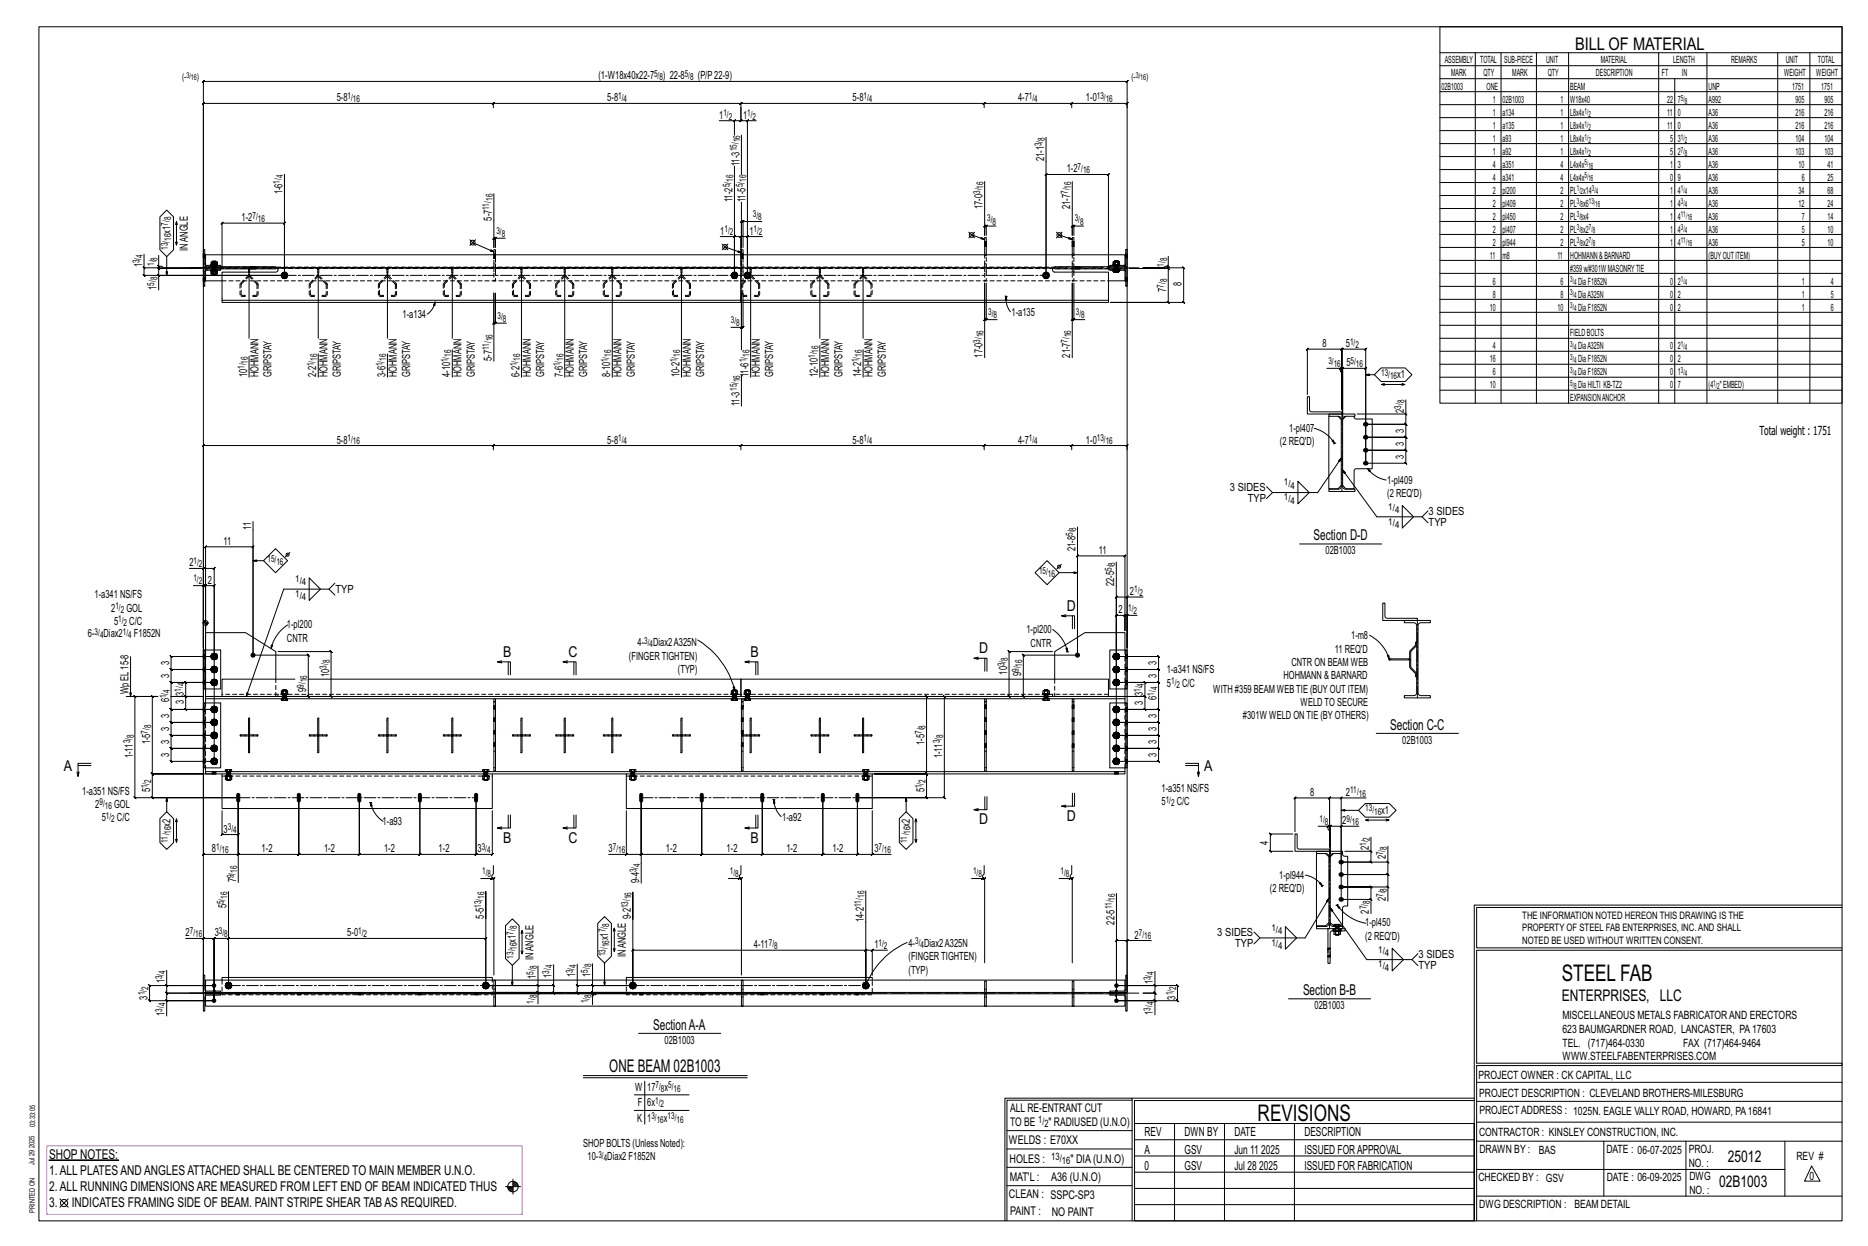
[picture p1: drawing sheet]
<svg xmlns="http://www.w3.org/2000/svg" width="914mm" height="610mm" viewBox="0 0 914 610" stroke-linecap="round" stroke-linejoin="round" font-family="sans-serif">
<defs><g id="words">
<g font-size="11.2">
<text x="764" y="480">STEEL FAB</text>
<text x="616" y="548">REVISIONS</text>
</g>
<g font-size="8.6">
<text x="771" y="24">BILL OF MATERIAL</text>
<text x="298" y="524">ONE BEAM 02B1003</text>
</g>
<g font-size="7.9">
<text x="765" y="490">ENTERPRISES, LLC</text>
<text x="846" y="569">25012</text>
<text x="842" y="581">02B1003</text>
</g>
<g font-size="7.3">
<text x="643" y="264">Section D-D</text>
<text x="522" y="299">D</text>
<text x="246" y="321">B</text>
<text x="278" y="321">C</text>
<text x="367" y="321">B</text>
<text x="479" y="320">D</text>
<text x="681" y="357">Section C-C</text>
<text x="31" y="377">A</text>
<text x="589" y="377">A</text>
<text x="522" y="402">D</text>
<text x="479" y="403">D</text>
<text x="246" y="412">B</text>
<text x="278" y="412">C</text>
<text x="367" y="412">B</text>
<text x="638" y="487">Section B-B</text>
<text x="320" y="504">SectionA-A</text>
</g>
<g font-size="6.6">
<text x="24" y="567">SHOP NOTES:</text>
<text x="24" y="575">1.ALL PLATESANDANGLESATTACHED SHALL BE CENTERED TO MAIN MEMBER U.N.O.</text>
<text x="24" y="583">2.ALL RUNNING DIMENSIONSARE MEASURED FROM LEFT END OF BEAM INDICATED THUS</text>
<text x="24" y="591">3.</text>
<text x="35" y="591">INDICATES FRAMING SIDE OF BEAM. PAINT STRIPE SHEAR TABAS REQUIRED.</text>
</g>
<g font-size="6.1">
<text x="861" y="213">Total weight : 1751</text>
<text x="560" y="556">REV</text>
<text x="580" y="556">DWN BY</text>
<text x="604" y="556">DATE</text>
<text x="639" y="556">DESCRIPTION</text>
<text x="560" y="564">A</text>
<text x="580" y="564">GSV</text>
<text x="604" y="564">Jun 11</text>
<text x="617" y="564">2025</text>
<text x="639" y="564">ISSUED FORAPPROVAL</text>
<text x="560" y="572">0</text>
<text x="580" y="572">GSV</text>
<text x="604" y="572">Jul 28</text>
<text x="616" y="572">2025</text>
<text x="639" y="572">ISSUED FOR FABRICATION</text>
</g>
<g font-size="5.9">
<text x="494" y="560">WELDS : E70XX</text>
<text x="494" y="569">HOLES :</text>
<text x="524" y="569">&quot; DIA(U.N.O)</text>
<text x="494" y="578">MAT'L :</text>
<text x="515" y="578">A36 (U.N.O)</text>
<text x="494" y="586">CLEAN : SSPC-SP3</text>
<text x="495" y="595">PAINT :</text>
<text x="515" y="595">NO PAINT</text>
</g>
<g font-size="5.8">
<text x="494" y="544">ALL RE-ENTRANT CUT</text>
<text x="494" y="551">TO BE</text>
<text x="513" y="551">&quot; RADIUSED (U.N.O)</text>
</g>
<g font-size="5.6">
<text x="765" y="499">MISCELLANEOUS METALS FABRICATORAND ERECTORS</text>
<text x="765" y="505">623 BAUMGARDNER ROAD, LANCASTER, PA17603</text>
<text x="765" y="512">TEL. (717)464-0330</text>
<text x="824" y="512">FAX (717)464-9464</text>
<text x="765" y="519">WWW.STEELFABENTERPRISES.COM</text>
<text x="724" y="528">PROJECT OWNER : CK CAPITAL, LLC</text>
<text x="724" y="537">PROJECT DESCRIPTION : CLEVELAND BROTHERS-MILESBURG</text>
<text x="724" y="545">PROJECTADDRESS : 1025N. EAGLE VALLY ROAD, HOWARD, PA16841</text>
<text x="724" y="556">CONTRACTOR : KINSLEY CONSTRUCTION, INC.</text>
<text x="724" y="564">DRAWN BY :</text>
<text x="753" y="564">BAS</text>
<text x="786" y="564">DATE : 06-07-2025</text>
<text x="827" y="564">PROJ.</text>
<text x="879" y="568">REV #</text>
<text x="827" y="571">NO. :</text>
<text x="724" y="578">CHECKED BY : GSV</text>
<text x="787" y="578">DATE : 06-09-2025</text>
<text x="827" y="578">DWG</text>
<text x="886" y="578">0</text>
<text x="827" y="584">NO. :</text>
<text x="724" y="591">DWG DESCRIPTION : BEAM DETAIL</text>
</g>
<g font-size="5.5">
<text x="293" y="39">(1-W18x40x22-7</text>
<text x="325" y="39">) 22-8</text>
<text x="342" y="39">(P/P22-9)</text>
<text x="165" y="50">5-8</text>
<text x="297" y="50">5-8</text>
<text x="417" y="50">5-8</text>
<text x="498" y="50">4-7</text>
<text x="532" y="50">1-0</text>
<text x="352" y="58">1</text>
<text x="364" y="58">1</text>
<text x="362" y="81" transform="rotate(-90 362 81)">11-3</text>
<text x="511" y="79" transform="rotate(-90 511 79)">21-1</text>
<text x="522" y="84">1-2</text>
<text x="138" y="95" transform="rotate(-90 138 95)">1-6</text>
<text x="359" y="99" transform="rotate(-90 359 99)">11-2</text>
<text x="365" y="99" transform="rotate(-90 365 99)">11-5</text>
<text x="241" y="108" transform="rotate(-90 241 108)">5-7</text>
<text x="481" y="102" transform="rotate(-90 481 102)">17-0</text>
<text x="524" y="102" transform="rotate(-90 524 102)">21-7</text>
<text x="118" y="108">1-2</text>
<text x="83" y="114" transform="rotate(-90 83 114)">x1</text>
<text x="353" y="115">1</text>
<text x="367" y="115">1</text>
<text x="92" y="123" transform="rotate(-90 92 123)">INANGLE</text>
<text x="70" y="131" transform="rotate(-90 70 131)">1</text>
<text x="77" y="142" transform="rotate(-90 77 142)">1</text>
<text x="571" y="143" transform="rotate(-90 571 143)">7</text>
<text x="578" y="140" transform="rotate(-90 578 140)">8</text>
<text x="197" y="156">1-a134</text>
<text x="495" y="154">1-a135</text>
<text x="647" y="170">8</text>
<text x="659" y="170">5</text>
<text x="241" y="177" transform="rotate(-90 241 177)">5-7</text>
<text x="481" y="175" transform="rotate(-90 481 175)">17-0</text>
<text x="524" y="175" transform="rotate(-90 524 175)">21-7</text>
<text x="659" y="179">5</text>
<text x="121" y="185" transform="rotate(-90 121 185)">10</text>
<text x="126" y="185" transform="rotate(-90 126 185)">HOHMANN</text>
<text x="133" y="185" transform="rotate(-90 133 185)">GRIPSTAY</text>
<text x="155" y="185" transform="rotate(-90 155 185)">2-2</text>
<text x="160" y="185" transform="rotate(-90 160 185)">HOHMANN</text>
<text x="167" y="185" transform="rotate(-90 167 185)">GRIPSTAY</text>
<text x="189" y="185" transform="rotate(-90 189 185)">3-6</text>
<text x="194" y="185" transform="rotate(-90 194 185)">HOHMANN</text>
<text x="201" y="185" transform="rotate(-90 201 185)">GRIPSTAY</text>
<text x="220" y="185" transform="rotate(-90 220 185)">4-10</text>
<text x="226" y="185" transform="rotate(-90 226 185)">HOHMANN</text>
<text x="232" y="185" transform="rotate(-90 232 185)">GRIPSTAY</text>
<text x="254" y="185" transform="rotate(-90 254 185)">6-2</text>
<text x="260" y="185" transform="rotate(-90 260 185)">HOHMANN</text>
<text x="266" y="185" transform="rotate(-90 266 185)">GRIPSTAY</text>
<text x="275" y="185" transform="rotate(-90 275 185)">7-6</text>
<text x="281" y="185" transform="rotate(-90 281 185)">HOHMANN</text>
<text x="287" y="185" transform="rotate(-90 287 185)">GRIPSTAY</text>
<text x="299" y="185" transform="rotate(-90 299 185)">8-10</text>
<text x="304" y="185" transform="rotate(-90 304 185)">HOHMANN</text>
<text x="311" y="185" transform="rotate(-90 311 185)">GRIPSTAY</text>
<text x="333" y="185" transform="rotate(-90 333 185)">10-2</text>
<text x="338" y="185" transform="rotate(-90 338 185)">HOHMANN</text>
<text x="345" y="185" transform="rotate(-90 345 185)">GRIPSTAY</text>
<text x="366" y="185" transform="rotate(-90 366 185)">11-6</text>
<text x="372" y="185" transform="rotate(-90 372 185)">HOHMANN</text>
<text x="379" y="185" transform="rotate(-90 379 185)">GRIPSTAY</text>
<text x="400" y="185" transform="rotate(-90 400 185)">12-10</text>
<text x="406" y="185" transform="rotate(-90 406 185)">HOHMANN</text>
<text x="412" y="185" transform="rotate(-90 412 185)">GRIPSTAY</text>
<text x="421" y="185" transform="rotate(-90 421 185)">14-2</text>
<text x="427" y="185" transform="rotate(-90 427 185)">HOHMANN</text>
<text x="434" y="185" transform="rotate(-90 434 185)">GRIPSTAY</text>
<text x="684" y="185">x1</text>
<text x="362" y="199" transform="rotate(-90 362 199)">11-3</text>
<text x="687" y="202" transform="rotate(-90 687 202)">2</text>
<text x="631" y="211">1-pl407</text>
<text x="687" y="212" transform="rotate(-90 687 212)">3</text>
<text x="165" y="217">5-8</text>
<text x="297" y="217">5-8</text>
<text x="417" y="217">5-8</text>
<text x="498" y="217">4-7</text>
<text x="532" y="217">1-0</text>
<text x="626" y="218">(2 REQ'D)</text>
<text x="687" y="218" transform="rotate(-90 687 218)">3</text>
<text x="687" y="224" transform="rotate(-90 687 224)">3</text>
<text x="602" y="240">3 SIDES</text>
<text x="679" y="237">1-pl409</text>
<text x="611" y="246">TYP</text>
<text x="679" y="243">(2 REQ'D)</text>
<text x="699" y="252">3 SIDES</text>
<text x="699" y="257">TYP</text>
<text x="123" y="259" transform="rotate(-90 123 259)">11</text>
<text x="109" y="267">11</text>
<text x="526" y="270" transform="rotate(-90 526 270)">21-8</text>
<text x="538" y="271">11</text>
<text x="649" y="271">02B1003</text>
<text x="93" y="277">2</text>
<text x="102" y="286">2</text>
<text x="545" y="287" transform="rotate(-90 545 287)">22-5</text>
<text x="46" y="293">1-a341 NS/FS</text>
<text x="164" y="290">TYP</text>
<text x="553" y="291">2</text>
<text x="54" y="299">2</text>
<text x="62" y="299">GOL</text>
<text x="56" y="306">5</text>
<text x="63" y="306">C/C</text>
<text x="548" y="300">2</text>
<text x="43" y="312">6-</text>
<text x="51" y="312">Diax2</text>
<text x="66" y="312">F1852N</text>
<text x="140" y="307">1-pl200</text>
<text x="502" y="310">1-pl200</text>
<text x="140" y="314">CNTR</text>
<text x="312" y="316">4-</text>
<text x="320" y="316">Diax2A325N</text>
<text x="505" y="316">CNTR</text>
<text x="661" y="313">1-m8</text>
<text x="308" y="323">(FINGER TIGHTEN)</text>
<text x="653" y="319">11 REQ'D</text>
<text x="83" y="325" transform="rotate(-90 83 325)">3</text>
<text x="332" y="329">(TYP)</text>
<text x="566" y="325" transform="rotate(-90 566 325)">3</text>
<text x="571" y="329">1-a341 NS/FS</text>
<text x="632" y="326">CNTR ON BEAM WEB</text>
<text x="83" y="332" transform="rotate(-90 83 332)">3</text>
<text x="161" y="331" transform="rotate(-90 161 331)">10</text>
<text x="493" y="330" transform="rotate(-90 493 330)">10</text>
<text x="500" y="331" transform="rotate(-90 500 331)">9</text>
<text x="566" y="332" transform="rotate(-90 566 332)">3</text>
<text x="571" y="336">5</text>
<text x="579" y="336">C/C</text>
<text x="628" y="332">HOHMANN &amp; BARNARD</text>
<text x="63" y="340" transform="rotate(-90 63 340)">Wp EL15-8</text>
<text x="90" y="341" transform="rotate(-90 90 341)">3</text>
<text x="150" y="338" transform="rotate(-90 150 338)">9</text>
<text x="559" y="341" transform="rotate(-90 559 341)">3</text>
<text x="594" y="339">WITH #359 BEAM WEBTIE (BUYOUT ITEM)</text>
<text x="83" y="344" transform="rotate(-90 83 344)">6</text>
<text x="90" y="345" transform="rotate(-90 90 345)">3</text>
<text x="559" y="345" transform="rotate(-90 559 345)">3</text>
<text x="566" y="342" transform="rotate(-90 566 342)">6</text>
<text x="637" y="345">WELD TO SECURE</text>
<text x="83" y="351" transform="rotate(-90 83 351)">3</text>
<text x="566" y="351" transform="rotate(-90 566 351)">3</text>
<text x="608" y="352">#301W WELD ON TIE (BYOTHERS)</text>
<text x="83" y="358" transform="rotate(-90 83 358)">3</text>
<text x="566" y="358" transform="rotate(-90 566 358)">3</text>
<text x="74" y="364" transform="rotate(-90 74 364)">1-5</text>
<text x="83" y="364" transform="rotate(-90 83 364)">3</text>
<text x="453" y="364" transform="rotate(-90 453 364)">1-5</text>
<text x="566" y="364" transform="rotate(-90 566 364)">3</text>
<text x="686" y="364">02B1003</text>
<text x="65" y="371" transform="rotate(-90 65 371)">1-11</text>
<text x="83" y="370" transform="rotate(-90 83 370)">3</text>
<text x="461" y="371" transform="rotate(-90 461 371)">1-11</text>
<text x="566" y="370" transform="rotate(-90 566 370)">3</text>
<text x="40" y="389">1-a351 NS/FS</text>
<text x="74" y="388" transform="rotate(-90 74 388)">5</text>
<text x="453" y="388" transform="rotate(-90 453 388)">5</text>
<text x="569" y="387">1-a351 NS/FS</text>
<text x="641" y="389">8</text>
<text x="659" y="389">2</text>
<text x="47" y="395">2</text>
<text x="56" y="395">GOL</text>
<text x="569" y="394">5</text>
<text x="576" y="394">C/C</text>
<text x="50" y="402">5</text>
<text x="57" y="402">C/C</text>
<text x="383" y="401">1-a92</text>
<text x="676" y="398">x1</text>
<text x="83" y="404" transform="rotate(-90 83 404)">x2</text>
<text x="109" y="407">3</text>
<text x="187" y="404">1-a93</text>
<text x="445" y="404" transform="rotate(-90 445 404)">x2</text>
<text x="657" y="403">2</text>
<text x="621" y="413" transform="rotate(-90 621 413)">4</text>
<text x="104" y="417">8</text>
<text x="128" y="417">1-2</text>
<text x="159" y="417">1-2</text>
<text x="188" y="417">1-2</text>
<text x="215" y="417">1-2</text>
<text x="234" y="417">3</text>
<text x="298" y="417">3</text>
<text x="326" y="417">1-2</text>
<text x="356" y="417">1-2</text>
<text x="385" y="417">1-2</text>
<text x="408" y="417">1-2</text>
<text x="428" y="417">3</text>
<text x="670" y="416" transform="rotate(-90 670 416)">2</text>
<text x="678" y="420" transform="rotate(-90 678 420)">2</text>
<text x="116" y="432" transform="rotate(-90 116 432)">7</text>
<text x="626" y="430">1-pl944</text>
<text x="313" y="432" transform="rotate(-90 313 432)">9-4</text>
<text x="622" y="437">(2 REQ'D)</text>
<text x="678" y="441" transform="rotate(-90 678 441)">2</text>
<text x="111" y="444" transform="rotate(-90 111 444)">5</text>
<text x="237" y="449" transform="rotate(-90 237 449)">5-5</text>
<text x="309" y="450" transform="rotate(-90 309 450)">9-2</text>
<text x="670" y="447" transform="rotate(-90 670 447)">2</text>
<text x="423" y="451" transform="rotate(-90 423 451)">14-2</text>
<text x="546" y="452" transform="rotate(-90 546 452)">22-5</text>
<text x="668" y="453">1-pl450</text>
<text x="91" y="458">2</text>
<text x="105" y="458">3</text>
<text x="170" y="458">5-0</text>
<text x="253" y="461" transform="rotate(-90 253 461)">x1</text>
<text x="298" y="460" transform="rotate(-90 298 460)">x1</text>
<text x="555" y="459">2</text>
<text x="596" y="458">3 SIDES</text>
<text x="668" y="460">(2 REQ'D)</text>
<text x="369" y="464">4-11</text>
<text x="428" y="464">1</text>
<text x="445" y="463">4-</text>
<text x="452" y="463">Diax2A325N</text>
<text x="605" y="463">TYP</text>
<text x="261" y="470" transform="rotate(-90 261 470)">INANGLE</text>
<text x="306" y="468" transform="rotate(-90 306 468)">INANGLE</text>
<text x="445" y="470">(FINGER TIGHTEN)</text>
<text x="694" y="468">3 SIDES</text>
<text x="262" y="479" transform="rotate(-90 262 479)">1</text>
<text x="270" y="478" transform="rotate(-90 270 478)">1</text>
<text x="282" y="478" transform="rotate(-90 282 478)">1</text>
<text x="289" y="478" transform="rotate(-90 289 478)">1</text>
<text x="445" y="476">(TYP)</text>
<text x="694" y="474">TYP</text>
<text x="81" y="481" transform="rotate(-90 81 481)">1</text>
<text x="564" y="482" transform="rotate(-90 564 482)">1</text>
<text x="72" y="489" transform="rotate(-90 72 489)">3</text>
<text x="575" y="489" transform="rotate(-90 575 489)">3</text>
<text x="81" y="497" transform="rotate(-90 81 497)">1</text>
<text x="564" y="497" transform="rotate(-90 564 497)">1</text>
<text x="643" y="494">02B1003</text>
<text x="325" y="511">02B1003</text>
<text x="311" y="534">W</text>
<text x="317" y="534">17</text>
<text x="325" y="534">x</text>
<text x="312" y="541">F</text>
<text x="317" y="541">6x</text>
<text x="312" y="549">K</text>
<text x="317" y="549">1</text>
<text x="325" y="549">x</text>
<text x="286" y="561">SHOPBOLTS (Unless Noted):</text>
<text x="288" y="568">10-</text>
<text x="297" y="568">Diax2 F1852N</text>
</g>
<g font-size="5">
<text x="745" y="450">THE INFORMATION NOTED HEREON THIS DRAWING IS THE</text>
<text x="745" y="456">PROPERTY OF STEEL FAB ENTERPRISES, INC.AND SHALL</text>
<text x="745" y="462">NOTED BE USED WITHOUT WRITTEN CONSENT.</text>
<text x="508" y="550">1/</text>
<text x="511" y="551">2</text>
<text x="515" y="568">13/</text>
<text x="520" y="570">16</text>
</g>
<g font-size="4.9">
<text x="707" y="31">ASSEMBLY</text>
<text x="725" y="31">TOTAL</text>
<text x="736" y="31">SUB-PIECE</text>
<text x="757" y="31">UNIT</text>
<text x="784" y="31">MATERIAL</text>
<text x="819" y="31">LENGTH</text>
<text x="847" y="31">REMARKS</text>
<text x="874" y="31">UNIT</text>
<text x="890" y="31">TOTAL</text>
<text x="710" y="37">MARK</text>
<text x="726" y="37">QTY</text>
<text x="740" y="37">MARK</text>
<text x="758" y="37">QTY</text>
<text x="781" y="37">DESCRIPTION</text>
<text x="814" y="37">FT</text>
<text x="823" y="37">IN</text>
<text x="873" y="37">WEIGHT</text>
<text x="889" y="37">WEIGHT</text>
<text x="706" y="44">02B1003</text>
<text x="728" y="44">ONE</text>
<text x="769" y="44">BEAM</text>
<text x="836" y="44">UNP</text>
<text x="877" y="44">1751</text>
<text x="891" y="44">1751</text>
<text x="731" y="50">1</text>
<text x="736" y="50">02B1003</text>
<text x="764" y="50">1</text>
<text x="769" y="50">W18x40</text>
<text x="816" y="50">22</text>
<text x="821" y="50">7</text>
<text x="836" y="50">A992</text>
<text x="879" y="50">905</text>
<text x="893" y="50">905</text>
<text x="731" y="57">1</text>
<text x="736" y="57">a134</text>
<text x="764" y="57">1</text>
<text x="769" y="57">L8x4x</text>
<text x="816" y="57">11</text>
<text x="821" y="57">0</text>
<text x="836" y="57">A36</text>
<text x="879" y="57">216</text>
<text x="893" y="57">216</text>
<text x="731" y="63">1</text>
<text x="736" y="63">a135</text>
<text x="764" y="63">1</text>
<text x="769" y="63">L8x4x</text>
<text x="816" y="63">11</text>
<text x="821" y="63">0</text>
<text x="836" y="63">A36</text>
<text x="879" y="63">216</text>
<text x="893" y="63">216</text>
<text x="731" y="69">1</text>
<text x="736" y="69">a93</text>
<text x="764" y="69">1</text>
<text x="769" y="69">L8x4x</text>
<text x="818" y="69">5</text>
<text x="821" y="69">3</text>
<text x="836" y="69">A36</text>
<text x="879" y="69">104</text>
<text x="893" y="69">104</text>
<text x="731" y="76">1</text>
<text x="736" y="76">a92</text>
<text x="764" y="76">1</text>
<text x="769" y="76">L8x4x</text>
<text x="818" y="76">5</text>
<text x="821" y="76">2</text>
<text x="836" y="76">A36</text>
<text x="879" y="76">103</text>
<text x="893" y="76">103</text>
<text x="731" y="82">4</text>
<text x="736" y="82">a351</text>
<text x="764" y="82">4</text>
<text x="769" y="82">L4x4x</text>
<text x="818" y="82">1</text>
<text x="821" y="82">3</text>
<text x="836" y="82">A36</text>
<text x="880" y="82">10</text>
<text x="895" y="82">41</text>
<text x="731" y="88">4</text>
<text x="736" y="88">a341</text>
<text x="764" y="88">4</text>
<text x="769" y="88">L4x4x</text>
<text x="818" y="88">0</text>
<text x="821" y="88">9</text>
<text x="836" y="88">A36</text>
<text x="882" y="88">6</text>
<text x="895" y="88">25</text>
<text x="731" y="95">2</text>
<text x="736" y="95">pl200</text>
<text x="764" y="95">2</text>
<text x="769" y="95">PL x14</text>
<text x="818" y="95">1</text>
<text x="821" y="95">4</text>
<text x="836" y="95">A36</text>
<text x="880" y="95">34</text>
<text x="895" y="95">68</text>
<text x="731" y="101">2</text>
<text x="736" y="101">pl409</text>
<text x="764" y="101">2</text>
<text x="769" y="101">PL x6</text>
<text x="818" y="101">1</text>
<text x="821" y="101">4</text>
<text x="836" y="101">A36</text>
<text x="880" y="101">12</text>
<text x="895" y="101">24</text>
<text x="731" y="107">2</text>
<text x="736" y="107">pl450</text>
<text x="764" y="107">2</text>
<text x="769" y="107">PL x4</text>
<text x="818" y="107">1</text>
<text x="821" y="107">4</text>
<text x="836" y="107">A36</text>
<text x="882" y="107">7</text>
<text x="895" y="107">14</text>
<text x="731" y="114">2</text>
<text x="736" y="114">pl407</text>
<text x="764" y="114">2</text>
<text x="769" y="114">PL x2</text>
<text x="818" y="114">1</text>
<text x="821" y="114">4</text>
<text x="836" y="114">A36</text>
<text x="882" y="114">5</text>
<text x="895" y="114">10</text>
<text x="731" y="120">2</text>
<text x="736" y="120">pl944</text>
<text x="764" y="120">2</text>
<text x="769" y="120">PL x2</text>
<text x="818" y="120">1</text>
<text x="821" y="120">4</text>
<text x="836" y="120">A36</text>
<text x="882" y="120">5</text>
<text x="895" y="120">10</text>
<text x="729" y="127">11</text>
<text x="736" y="127">m8</text>
<text x="762" y="127">11</text>
<text x="769" y="127">HOHMANN&amp;BARNARD</text>
<text x="836" y="127">(BUYOUTITEM)</text>
<text x="769" y="133">#359w/#301W MASONRYTIE</text>
<text x="731" y="139">6</text>
<text x="764" y="139">6</text>
<text x="772" y="139">DiaF1852N</text>
<text x="818" y="139">0</text>
<text x="821" y="139">2</text>
<text x="882" y="139">1</text>
<text x="896" y="139">4</text>
<text x="731" y="146">8</text>
<text x="764" y="146">8</text>
<text x="772" y="146">DiaA325N</text>
<text x="818" y="146">0</text>
<text x="821" y="146">2</text>
<text x="882" y="146">1</text>
<text x="896" y="146">5</text>
<text x="729" y="152">10</text>
<text x="762" y="152">10</text>
<text x="772" y="152">DiaF1852N</text>
<text x="818" y="152">0</text>
<text x="821" y="152">2</text>
<text x="882" y="152">1</text>
<text x="896" y="152">6</text>
<text x="769" y="165">FIELDBOLTS</text>
<text x="731" y="171">4</text>
<text x="772" y="171">DiaA325N</text>
<text x="818" y="171">0</text>
<text x="821" y="171">2</text>
<text x="729" y="177">16</text>
<text x="772" y="177">DiaF1852N</text>
<text x="818" y="177">0</text>
<text x="821" y="177">2</text>
<text x="731" y="184">6</text>
<text x="772" y="184">DiaF1852N</text>
<text x="818" y="184">0</text>
<text x="821" y="184">1</text>
<text x="729" y="190">10</text>
<text x="772" y="190">DiaHILTI KB-TZ2</text>
<text x="818" y="190">0</text>
<text x="821" y="190">7</text>
<text x="836" y="190">(4 &quot;EMBED)</text>
<text x="769" y="196">EXPANSIONANCHOR</text>
</g>
<g font-size="4.7">
<text x="89" y="39">(-</text>
<text x="96" y="39">)</text>
<text x="320" y="38">5/</text>
<text x="323" y="39">8</text>
<text x="335" y="38">5/</text>
<text x="338" y="39">8</text>
<text x="554" y="39">(-</text>
<text x="561" y="39">)</text>
<text x="170" y="48">1/</text>
<text x="173" y="50">16</text>
<text x="303" y="48">1/</text>
<text x="305" y="50">4</text>
<text x="423" y="48">1/</text>
<text x="425" y="50">4</text>
<text x="504" y="48">1/</text>
<text x="506" y="50">4</text>
<text x="537" y="48">13/</text>
<text x="541" y="50">16</text>
<text x="354" y="57">1/</text>
<text x="357" y="58">2</text>
<text x="366" y="57">1/</text>
<text x="368" y="58">2</text>
<text x="362" y="70" transform="rotate(-90 362 70)">16</text>
<text x="510" y="72" transform="rotate(-90 510 72)">3/</text>
<text x="511" y="69" transform="rotate(-90 511 69)">8</text>
<text x="361" y="74" transform="rotate(-90 361 74)">15/</text>
<text x="528" y="83">7/</text>
<text x="137" y="90" transform="rotate(-90 137 90)">1/</text>
<text x="139" y="87" transform="rotate(-90 139 87)">4</text>
<text x="359" y="89" transform="rotate(-90 359 89)">16</text>
<text x="365" y="89" transform="rotate(-90 365 89)">16</text>
<text x="530" y="85">16</text>
<text x="357" y="92" transform="rotate(-90 357 92)">5/</text>
<text x="364" y="92" transform="rotate(-90 364 92)">5/</text>
<text x="480" y="95" transform="rotate(-90 480 95)">3/</text>
<text x="481" y="92" transform="rotate(-90 481 92)">16</text>
<text x="523" y="95" transform="rotate(-90 523 95)">7/</text>
<text x="524" y="92" transform="rotate(-90 524 92)">16</text>
<text x="241" y="98" transform="rotate(-90 241 98)">16</text>
<text x="84" y="108" transform="rotate(-90 84 108)">8</text>
<text x="124" y="107">7/</text>
<text x="240" y="103" transform="rotate(-90 240 103)">11/</text>
<text x="369" y="106">3/</text>
<text x="371" y="108">8</text>
<text x="82" y="110" transform="rotate(-90 82 110)">7/</text>
<text x="126" y="109">16</text>
<text x="355" y="114">1/</text>
<text x="369" y="114">1/</text>
<text x="483" y="108">3/</text>
<text x="486" y="110">8</text>
<text x="526" y="108">3/</text>
<text x="529" y="110">8</text>
<text x="84" y="118" transform="rotate(-90 84 118)">16</text>
<text x="243" y="114">3/</text>
<text x="246" y="116">8</text>
<text x="357" y="115">2</text>
<text x="371" y="115">2</text>
<text x="82" y="122" transform="rotate(-90 82 122)">13/</text>
<text x="68" y="129" transform="rotate(-90 68 129)">3/</text>
<text x="70" y="126" transform="rotate(-90 70 126)">4</text>
<text x="75" y="130" transform="rotate(-90 75 130)">1/</text>
<text x="77" y="127" transform="rotate(-90 77 127)">8</text>
<text x="570" y="130" transform="rotate(-90 570 130)">1/</text>
<text x="571" y="128" transform="rotate(-90 571 128)">8</text>
<text x="77" y="137" transform="rotate(-90 77 137)">8</text>
<text x="75" y="140" transform="rotate(-90 75 140)">5/</text>
<text x="570" y="141" transform="rotate(-90 570 141)">7/</text>
<text x="571" y="138" transform="rotate(-90 571 138)">8</text>
<text x="244" y="156">3/</text>
<text x="484" y="154">3/</text>
<text x="486" y="156">8</text>
<text x="527" y="154">3/</text>
<text x="529" y="156">8</text>
<text x="246" y="158">8</text>
<text x="358" y="158">3/</text>
<text x="360" y="160">8</text>
<text x="241" y="167" transform="rotate(-90 241 167)">16</text>
<text x="480" y="168" transform="rotate(-90 480 168)">3/</text>
<text x="481" y="165" transform="rotate(-90 481 165)">16</text>
<text x="523" y="168" transform="rotate(-90 523 168)">7/</text>
<text x="524" y="165" transform="rotate(-90 524 165)">16</text>
<text x="240" y="171" transform="rotate(-90 240 171)">11/</text>
<text x="401" y="173" transform="rotate(-90 401 173)">16</text>
<text x="661" y="169">1/</text>
<text x="663" y="170">2</text>
<text x="121" y="178" transform="rotate(-90 121 178)">16</text>
<text x="154" y="179" transform="rotate(-90 154 179)">1/</text>
<text x="155" y="177" transform="rotate(-90 155 177)">16</text>
<text x="187" y="179" transform="rotate(-90 187 179)">1/</text>
<text x="189" y="177" transform="rotate(-90 189 177)">16</text>
<text x="219" y="177" transform="rotate(-90 219 177)">1/</text>
<text x="221" y="175" transform="rotate(-90 221 175)">16</text>
<text x="253" y="179" transform="rotate(-90 253 179)">1/</text>
<text x="255" y="177" transform="rotate(-90 255 177)">16</text>
<text x="274" y="179" transform="rotate(-90 274 179)">1/</text>
<text x="276" y="177" transform="rotate(-90 276 177)">16</text>
<text x="297" y="177" transform="rotate(-90 297 177)">1/</text>
<text x="299" y="175" transform="rotate(-90 299 175)">16</text>
<text x="331" y="177" transform="rotate(-90 331 177)">1/</text>
<text x="333" y="175" transform="rotate(-90 333 175)">16</text>
<text x="365" y="177" transform="rotate(-90 365 177)">1/</text>
<text x="367" y="175" transform="rotate(-90 367 175)">16</text>
<text x="399" y="175" transform="rotate(-90 399 175)">1/</text>
<text x="420" y="177" transform="rotate(-90 420 177)">1/</text>
<text x="422" y="175" transform="rotate(-90 422 175)">16</text>
<text x="650" y="178">3/</text>
<text x="653" y="180">16</text>
<text x="661" y="178">5/</text>
<text x="664" y="180">16</text>
<text x="120" y="180" transform="rotate(-90 120 180)">1/</text>
<text x="676" y="184">13/</text>
<text x="680" y="186">16</text>
<text x="361" y="191" transform="rotate(-90 361 191)">15/</text>
<text x="362" y="187" transform="rotate(-90 362 187)">16</text>
<text x="688" y="197" transform="rotate(-90 688 197)">8</text>
<text x="686" y="200" transform="rotate(-90 686 200)">3/</text>
<text x="170" y="216">1/</text>
<text x="303" y="216">1/</text>
<text x="423" y="216">1/</text>
<text x="504" y="216">1/</text>
<text x="537" y="216">13/</text>
<text x="173" y="217">16</text>
<text x="305" y="217">4</text>
<text x="425" y="217">4</text>
<text x="506" y="217">4</text>
<text x="541" y="217">16</text>
<text x="629" y="238">1/</text>
<text x="632" y="239">4</text>
<text x="629" y="245">1/</text>
<text x="632" y="246">4</text>
<text x="680" y="249">1/</text>
<text x="683" y="251">4</text>
<text x="680" y="257">1/</text>
<text x="525" y="262" transform="rotate(-90 525 262)">5/</text>
<text x="527" y="260" transform="rotate(-90 527 260)">8</text>
<text x="683" y="258">4</text>
<text x="95" y="276">1/</text>
<text x="131" y="275">15/</text>
<text x="97" y="278">2</text>
<text x="135" y="277">16</text>
<text x="509" y="281">15/</text>
<text x="544" y="279" transform="rotate(-90 544 279)">5/</text>
<text x="546" y="277" transform="rotate(-90 546 277)">8</text>
<text x="95" y="284">1/</text>
<text x="97" y="286">2</text>
<text x="145" y="285">1/</text>
<text x="148" y="286">4</text>
<text x="513" y="282">16</text>
<text x="145" y="292">1/</text>
<text x="148" y="294">4</text>
<text x="555" y="290">1/</text>
<text x="558" y="292">2</text>
<text x="56" y="298">1/</text>
<text x="59" y="300">2</text>
<text x="552" y="299">1/</text>
<text x="58" y="305">1/</text>
<text x="555" y="300">2</text>
<text x="46" y="310">3/</text>
<text x="60" y="310">1/</text>
<text x="61" y="306">2</text>
<text x="49" y="312">4</text>
<text x="63" y="312">4</text>
<text x="315" y="315">3/</text>
<text x="318" y="317">4</text>
<text x="493" y="323" transform="rotate(-90 493 323)">8</text>
<text x="160" y="327" transform="rotate(-90 160 327)">3/</text>
<text x="161" y="325" transform="rotate(-90 161 325)">8</text>
<text x="492" y="326" transform="rotate(-90 492 326)">3/</text>
<text x="499" y="329" transform="rotate(-90 499 329)">9/</text>
<text x="500" y="326" transform="rotate(-90 500 326)">16</text>
<text x="90" y="336" transform="rotate(-90 90 336)">4</text>
<text x="150" y="334" transform="rotate(-90 150 334)">16</text>
<text x="560" y="336" transform="rotate(-90 560 336)">4</text>
<text x="573" y="335">1/</text>
<text x="81" y="342" transform="rotate(-90 81 342)">1/</text>
<text x="83" y="339" transform="rotate(-90 83 339)">4</text>
<text x="89" y="338" transform="rotate(-90 89 338)">1/</text>
<text x="149" y="336" transform="rotate(-90 149 336)">9/</text>
<text x="558" y="338" transform="rotate(-90 558 338)">1/</text>
<text x="565" y="340" transform="rotate(-90 565 340)">1/</text>
<text x="567" y="338" transform="rotate(-90 567 338)">4</text>
<text x="576" y="336">2</text>
<text x="72" y="359" transform="rotate(-90 72 359)">7/</text>
<text x="74" y="356" transform="rotate(-90 74 356)">8</text>
<text x="451" y="359" transform="rotate(-90 451 359)">7/</text>
<text x="453" y="356" transform="rotate(-90 453 356)">8</text>
<text x="64" y="364" transform="rotate(-90 64 364)">3/</text>
<text x="65" y="361" transform="rotate(-90 65 361)">8</text>
<text x="460" y="364" transform="rotate(-90 460 364)">3/</text>
<text x="462" y="361" transform="rotate(-90 462 361)">8</text>
<text x="74" y="383" transform="rotate(-90 74 383)">2</text>
<text x="453" y="383" transform="rotate(-90 453 383)">2</text>
<text x="72" y="386" transform="rotate(-90 72 386)">1/</text>
<text x="451" y="386" transform="rotate(-90 451 386)">1/</text>
<text x="661" y="388">11/</text>
<text x="665" y="390">16</text>
<text x="49" y="394">9/</text>
<text x="51" y="396">16</text>
<text x="571" y="393">1/</text>
<text x="573" y="394">2</text>
<text x="52" y="401">1/</text>
<text x="668" y="397">13/</text>
<text x="673" y="399">16</text>
<text x="54" y="402">2</text>
<text x="84" y="408" transform="rotate(-90 84 408)">16</text>
<text x="112" y="406">3/</text>
<text x="114" y="408">4</text>
<text x="446" y="408" transform="rotate(-90 446 408)">16</text>
<text x="646" y="402">1/</text>
<text x="649" y="404">8</text>
<text x="659" y="402">9/</text>
<text x="662" y="404">16</text>
<text x="82" y="412" transform="rotate(-90 82 412)">11/</text>
<text x="444" y="412" transform="rotate(-90 444 412)">11/</text>
<text x="669" y="414" transform="rotate(-90 669 414)">1/</text>
<text x="671" y="411" transform="rotate(-90 671 411)">2</text>
<text x="106" y="416">1/</text>
<text x="108" y="417">16</text>
<text x="236" y="416">3/</text>
<text x="238" y="417">4</text>
<text x="300" y="416">7/</text>
<text x="303" y="417">16</text>
<text x="430" y="416">7/</text>
<text x="433" y="417">16</text>
<text x="677" y="418" transform="rotate(-90 677 418)">7/</text>
<text x="679" y="416" transform="rotate(-90 679 416)">8</text>
<text x="313" y="424" transform="rotate(-90 313 424)">4</text>
<text x="114" y="430" transform="rotate(-90 114 430)">9/</text>
<text x="116" y="427" transform="rotate(-90 116 427)">16</text>
<text x="236" y="428">1/</text>
<text x="239" y="429">8</text>
<text x="312" y="427" transform="rotate(-90 312 427)">3/</text>
<text x="357" y="428">1/</text>
<text x="360" y="429">8</text>
<text x="476" y="428">1/</text>
<text x="479" y="429">8</text>
<text x="519" y="428">1/</text>
<text x="522" y="429">8</text>
<text x="679" y="436" transform="rotate(-90 679 436)">8</text>
<text x="110" y="442" transform="rotate(-90 110 442)">5/</text>
<text x="111" y="440" transform="rotate(-90 111 440)">16</text>
<text x="237" y="440" transform="rotate(-90 237 440)">16</text>
<text x="309" y="440" transform="rotate(-90 309 440)">16</text>
<text x="422" y="444" transform="rotate(-90 422 444)">11/</text>
<text x="423" y="439" transform="rotate(-90 423 439)">16</text>
<text x="546" y="441" transform="rotate(-90 546 441)">16</text>
<text x="671" y="442" transform="rotate(-90 671 442)">8</text>
<text x="677" y="439" transform="rotate(-90 677 439)">7/</text>
<text x="236" y="444" transform="rotate(-90 236 444)">13/</text>
<text x="308" y="444" transform="rotate(-90 308 444)">13/</text>
<text x="544" y="445" transform="rotate(-90 544 445)">11/</text>
<text x="669" y="445" transform="rotate(-90 669 445)">7/</text>
<text x="253" y="455" transform="rotate(-90 253 455)">8</text>
<text x="298" y="454" transform="rotate(-90 298 454)">8</text>
<text x="622" y="455">1/</text>
<text x="93" y="457">7/</text>
<text x="96" y="459">16</text>
<text x="107" y="457">3/</text>
<text x="110" y="459">8</text>
<text x="175" y="457">1/</text>
<text x="178" y="459">2</text>
<text x="251" y="457" transform="rotate(-90 251 457)">7/</text>
<text x="296" y="456" transform="rotate(-90 296 456)">7/</text>
<text x="557" y="458">7/</text>
<text x="560" y="460">16</text>
<text x="626" y="457">4</text>
<text x="253" y="465" transform="rotate(-90 253 465)">16</text>
<text x="296" y="468" transform="rotate(-90 296 468)">13/</text>
<text x="298" y="463" transform="rotate(-90 298 463)">16</text>
<text x="376" y="463">7/</text>
<text x="379" y="464">8</text>
<text x="430" y="463">1/</text>
<text x="433" y="464">2</text>
<text x="448" y="462">3/</text>
<text x="451" y="464">4</text>
<text x="622" y="463">1/</text>
<text x="626" y="464">4</text>
<text x="675" y="466">1/</text>
<text x="678" y="468">4</text>
<text x="251" y="469" transform="rotate(-90 251 469)">13/</text>
<text x="270" y="474" transform="rotate(-90 270 474)">4</text>
<text x="282" y="473" transform="rotate(-90 282 473)">4</text>
<text x="289" y="473" transform="rotate(-90 289 473)">8</text>
<text x="675" y="473">1/</text>
<text x="79" y="479" transform="rotate(-90 79 479)">3/</text>
<text x="81" y="476" transform="rotate(-90 81 476)">4</text>
<text x="261" y="477" transform="rotate(-90 261 477)">5/</text>
<text x="263" y="474" transform="rotate(-90 263 474)">8</text>
<text x="269" y="476" transform="rotate(-90 269 476)">3/</text>
<text x="280" y="476" transform="rotate(-90 280 476)">3/</text>
<text x="288" y="476" transform="rotate(-90 288 476)">5/</text>
<text x="563" y="480" transform="rotate(-90 563 480)">3/</text>
<text x="565" y="477" transform="rotate(-90 565 477)">4</text>
<text x="678" y="475">4</text>
<text x="73" y="484" transform="rotate(-90 73 484)">2</text>
<text x="576" y="484" transform="rotate(-90 576 484)">2</text>
<text x="71" y="487" transform="rotate(-90 71 487)">1/</text>
<text x="261" y="491" transform="rotate(-90 261 491)">1/</text>
<text x="263" y="488" transform="rotate(-90 263 488)">8</text>
<text x="288" y="491" transform="rotate(-90 288 491)">1/</text>
<text x="289" y="488" transform="rotate(-90 289 488)">8</text>
<text x="565" y="492" transform="rotate(-90 565 492)">4</text>
<text x="574" y="487" transform="rotate(-90 574 487)">1/</text>
<text x="79" y="495" transform="rotate(-90 79 495)">3/</text>
<text x="81" y="492" transform="rotate(-90 81 492)">4</text>
<text x="563" y="494" transform="rotate(-90 563 494)">3/</text>
<text x="321" y="532">7/</text>
<text x="327" y="532">5/</text>
<text x="324" y="534">8</text>
<text x="330" y="534">16</text>
<text x="321" y="540">1/</text>
<text x="323" y="542">2</text>
<text x="319" y="548">3/</text>
<text x="321" y="549">16</text>
<text x="327" y="548">13/</text>
<text x="331" y="549">16</text>
<text x="293" y="566">3/</text>
<text x="296" y="568">4</text>
</g>
<g font-size="4.2">
<text x="823" y="49">5/</text>
<text x="825" y="51">8</text>
<text x="776" y="56">1/</text>
<text x="778" y="57">2</text>
<text x="776" y="62">1/</text>
<text x="778" y="63">2</text>
<text x="776" y="68">1/</text>
<text x="778" y="70">2</text>
<text x="823" y="68">1/</text>
<text x="825" y="70">2</text>
<text x="776" y="75">1/</text>
<text x="778" y="76">2</text>
<text x="823" y="75">7/</text>
<text x="825" y="76">8</text>
<text x="776" y="81">5/</text>
<text x="778" y="82">16</text>
<text x="776" y="87">5/</text>
<text x="778" y="89">16</text>
<text x="772" y="94">1/</text>
<text x="774" y="95">2</text>
<text x="779" y="94">3/</text>
<text x="781" y="95">4</text>
<text x="823" y="94">1/</text>
<text x="825" y="95">4</text>
<text x="772" y="100">3/</text>
<text x="774" y="101">8</text>
<text x="778" y="100">13/</text>
<text x="781" y="101">16</text>
<text x="823" y="100">3/</text>
<text x="825" y="101">4</text>
<text x="772" y="106">3/</text>
<text x="774" y="108">8</text>
<text x="823" y="106">11/</text>
<text x="826" y="108">16</text>
<text x="772" y="113">3/</text>
<text x="778" y="113">7/</text>
<text x="823" y="113">3/</text>
<text x="772" y="119">3/</text>
<text x="774" y="114">8</text>
<text x="778" y="119">7/</text>
<text x="780" y="114">8</text>
<text x="823" y="119">11/</text>
<text x="825" y="114">4</text>
<text x="774" y="121">8</text>
<text x="780" y="121">8</text>
<text x="826" y="121">16</text>
<text x="769" y="138">3/</text>
<text x="770" y="140">4</text>
<text x="823" y="138">1/</text>
<text x="825" y="140">4</text>
<text x="769" y="144">3/</text>
<text x="770" y="146">4</text>
<text x="769" y="151">3/</text>
<text x="770" y="152">4</text>
<text x="769" y="170">3/</text>
<text x="770" y="171">4</text>
<text x="823" y="170">1/</text>
<text x="825" y="171">4</text>
<text x="769" y="176">3/</text>
<text x="770" y="178">4</text>
<text x="769" y="183">3/</text>
<text x="770" y="184">4</text>
<text x="823" y="183">3/</text>
<text x="825" y="184">4</text>
<text x="769" y="189">5/</text>
<text x="770" y="190">8</text>
<text x="839" y="189">1/</text>
<text x="841" y="190">2</text>
</g>
<g font-size="4">
<text x="91" y="38">3/</text>
<text x="93" y="39">16</text>
<text x="556" y="38">3/</text>
<text x="558" y="39">16</text>
</g>
<g font-size="3.7">
<text x="17" y="551" transform="rotate(-90 17 551)">03:33:05</text>
<text x="17" y="562" transform="rotate(-90 17 562)">2025</text>
<text x="17" y="570" transform="rotate(-90 17 570)">Jul 29</text>
<text x="17" y="593" transform="rotate(-90 17 593)">PRINTED ON</text>
</g>
</g></defs>
<g fill="#000" stroke="#000" stroke-width=".49">
<path d="M116 388l1 1v3a.7 .7 0 0 1-1 0zM146 388l1 1v3a.7 .7 0 0 1-1 0zM175 388l2 1v3a.7 .7 0 0 1-1 0 .7 .7 0 0 1-1 0zM205 388l1 1v3a.7 .7 0 0 1-1 0zM233 388l1 1v3a.7 .7 0 0 1-1 0 .7 .7 0 0 1-1 0zM313 388l2 1v3a.7 .7 0 0 1-1 0 .7 .7 0 0 1-1 0zM343 388l1 1v3a.7 .7 0 0 1-1 0zM373 388l1 1v3a.7 .7 0 0 1-1 0 .7 .7 0 0 1-1 0zM402 388l1 1 1 3a.7 .7 0 0 1-1 0 .7 .7 0 0 1-1 0zM419 388l1 1v3a.7 .7 0 0 1-1 0zM24 568h34z"/>
<circle cx="668" cy="207" r="1"/>
<circle cx="668" cy="214" r="1"/>
<circle cx="668" cy="227" r="1"/>
<circle cx="668" cy="220" r="1"/>
<circle cx="124" cy="321" r="1"/>
<circle cx="527" cy="321" r="1"/>
<circle cx="656" cy="428" r="1"/>
<circle cx="656" cy="434" r="1"/>
<circle cx="656" cy="422" r="1"/>
<circle cx="656" cy="440" r="1"/>
<circle cx="105" cy="482" r=".9"/>
<circle cx="105" cy="490" r=".9"/>
<circle cx="547" cy="490" r=".9"/>
<circle cx="547" cy="482" r=".9"/>
</g>
<g fill="none" stroke="#000" stroke-width=".49">
<path d="M19 13h883v584h-883zM705 13h197v184h-197zM705 26h197M705 32h197M705 39h197M722 26v171M735 26v171M752 26v171M768 26v171M812 26v171M820 39v158M836 26v171"/>
<path d="M870 26v171M886 26v171M242 53v-3l-1 1h1h-142v-1l-1 1h1v82M242 51h121h-1l1-1v3M242 50l-1 1zM352 59h8v7M360 59l-1 1 1-1zM363 53v6l-1 1 1-1h-3M363 53v6l-1 1 1-1h3M363 51h119h-1l1-1v3M363 50l-1 1zM365 60l1-1z"/>
<path d="M370 59h-4v40M482 51h43h-1l1-1v3M482 50l-1 1zM525 51h27h-1l1-1v3M525 50l-1 1zM705 45h197M705 51h197M705 58h197M363 66v19M512 67v68v-50v1l1-1h-1h31l-1 1 1-1v47M705 64h197M705 70h197"/>
<path d="M705 77h197M139 95v-10v50v-26h1l-1 1v-1h-30l-1 1 1-1v22M242 95v26v-4h-1l1-1v1h1M360 99v36zM360 81v18M363 99v22v-13l-1 1 1-1h1M366 99v36zM482 89v26v-4h-1l1-1v1h1M525 89v26v-4h-1l1-1v1h1M705 83h197M705 89h197M705 96h197"/>
<path d="M78 106l4-3 3 3v16l-3 4-4-4zM86 118v2l1-2M86 108v2M87 110l-1-2v12M230 117l3 3M231 119l11 4M233 117l-3 3M243 116l-1 1zM247 117h-4v4M353 116h7v19M354 119l2 3M356 119l-2 3"/>
<path d="M360 116h3h-1l1-1v1v14v-14h-1l1-1v1h3M360 115l-1 1zM363 109l1-1zM366 115l-1 1zM373 108h-9v13M373 116h-7v19M474 114l3 2M476 115l6 2M477 114l-3 2M482 118h.1M483 111v-1l-1 1zM483 118h.1"/>
<path d="M488 111h-5v4M517 114l3 2M519 115l6 2M520 114l-3 2M525 118h.1M526 111v-1l-1 1zM526 118h.1M530 111h-4v4M705 102h197M705 108h197M705 115h197M70 131l1 1z"/>
<path d="M71 131v4l-1-1 1 1h67h-60v7M71 124v7h291M77 134l1 1zM77 130l1 1zM78 130v1h-1l1 1v-1h21h-21h-1l1 1v-1v4M78 125v5h1l1 1h21M82 126v9M100 136h.1M100 138h.1M100 124h.1M100 126h.1M100 130l1 1"/>
<path d="M101 130h19v2h-19zM101 130v-5h450v5M101 132v5h8M101 131l-1 1M101 132h-1v8v-8h8M101 130h-1v-8v8h8M103 130h3zM103 132v1zM103 129v1zM103 130v-2h1v2M103 129h1h-1l1 1M103 132l1 1"/>
<path d="M103 130h1M104 132v1M104 129l1 1M104 130h.1M104 130v1M104 131v1M104 132h.1M104 133h2M104 133l-1-1 3 1M104 133h-1h1h-1v1h1v-1M104 132h1M104 129h2"/>
<path d="M105 133l1-1v1M105 129l1 1v-1M105 129h1M105 132l-1 1M106 130v-2h-2h2v2M106 133v1h-2v1l2-1v-1M106 130h.1M106 130v1M106 131v1M106 132h.1M106 132v1M106 133h-1"/>
<path d="M106 129v1M120 130h15v2h-15M122 133v33M123 130h.1M123 132h.1M125 130h.1M125 132h.1M138 133h2l1 2-1 1h-2v-1zM156 133v33M190 133v33M221 133v33M242 126h.1"/>
<path d="M242 124h.1M242 125v-3h1v3M243 126h.1M243 124h.1M255 133v52M276 133v52M300 133v52M334 133v52M355 121l8 3M359 133h1l1 2-1 1h-1l-1-1zM363 126h.1M363 124h.1"/>
<path d="M363 124v-2h1v3M363 124v1M364 126h.1M364 124h.1M365 133h2v2v1h-2l-1-1zM367 133v52M401 133v33M422 133v33M482 120h.1M482 125v-9h1v9M483 139v17h5M483 120h.1"/>
<path d="M511 133h2l1 2-1 1h-2v-1zM525 120h.1M525 125v-9h1v9M526 139v17h5M526 120h.1M526 130h.1M526 132h.1M528 130h.1M528 132h.1M531 130h20v2h-20zM531 130h-15v2h15M543 132h8v8h1v-8h-1"/>
<path d="M543 130h8v-8h1v8h-1M545 132v1zM545 128h1v2v-2h-1v2zM545 132l1 1M545 132h1v1h-1h1h-1M546 130h.1M546 130v1M546 131v1M546 132h.1M546 133h2h-1M546 130h-1h3M546 130h2"/>
<path d="M546 133l2-1-1 1M547 132h-1v1M547 128h-1h1v2v-2h-1v-1h1v1h1v2v-2h-1M547 130h.1M547 130v1M547 131v1M547 132h.1M548 132v1M548 133h-1M551 132v5h-8M551 131l1 1M551 136h.1"/>
<path d="M551 138h.1M551 124h.1M551 126h.1M552 130l-1 1M552 136h.1M552 138h.1M552 124h.1M552 126h.1M571 130l1 1zM572 125v5h-2v1h-10h19l1 1-1-1v17v-1l1 1h-1h-35h28l-1-1 1 1v-17v1l-1-1h1h-19h19v1l-1-1h1v-1M705 121h197M705 127h197"/>
<path d="M705 134h197M109 147v-14h26h1v-2h227v16h-254v1h254v-17h152v2h1h27v14M213 148v2l-1-1zM213 148l-1 3-3 3M243 158l-1 1zM243 143v15h5M243 158h-1l-1 1 1-1v-15v34M363 147h180v1h-180zM364 143v17l-1 1 1-1h-1M483 156l-1 1zM483 156h-1l-1 1 1-1v-17v36M492 145h1"/>
<path d="M493 145v2h-1zM493 145v4l2 4M493 145h.1M526 156l-1 1zM526 156h-1l-1 1 1-1v-17v36M705 140h197M705 146h197M705 153h197M705 159h197M122 174v11M156 173v12M190 173v12"/>
<path d="M221 171v14M358 160h5v-17v28M363 160l-1 1 1-1zM401 169v16M422 171v14M705 166h197M705 172h197M705 178h197M363 183v16M640 194h1v6l1 1 15 1v1h-17zM640 193v-22h-1l1-1v1h17h-1l1-1v1v29v-29h-1l1-1v1h12h-1l1-1v1v56M650 180h6v2h1v18"/>
<path d="M656 181l1-1zM656 180h1v1l1-1h-1v24v-24v1l1-1h-1h12l-1 1 1-1v47h19h1l-1-1v1v-7l1 1-1-1h-19h19l1 1-1-1v-6h1l-1-1v1h-19h19h1l-1-1v1v-6h1l-1-1v1h-19h19h1l-1-1v1v-5M669 183h4M676 180h12l3 3-3 4h-12l-3-4zM678 188h-2l2 1M686 188h2h-12M688 188l-2 1M688 196v7h-24M705 185h197M705 191h197M242 218h-1l1-1zM242 218h121h-1l1-1v3"/>
<path d="M362 218l1-1zM363 218h119h-1l1-1v3M482 218h-1l1-1zM482 218h43h-1l1-1v3M525 218h27h-1l1-1v3M525 217l-1 1zM643 210a16 16 0 0 1 10 7M651 203h12v1h-5l-1 1v33l1 1h5v1h-12v-1h5l1-1v-33l-1-1h-5zM651 204l-1 35h5l2-2M652 216l1-1v2zM653 217h.1M654 217h-1"/>
<path d="M655 204l2 1M659 204l-2 1M663 204l1 1h8v24l-9 1v9h-4l-2-2M688 202l1 1zM242 220v-3l-1 1h1h-142v-1l-1 1h1v125M635 235l6 6-6 6zM657 224l-12 17h-22l-3-3M657 230l17 23h22l3-3M669 229l2 1-1 1zM669 229a14 14 0 0 0 10 6M124 255v66h27l-1-1 1 1v20l-1-1 1 1h-49M527 258v63h-26l-1-1 1 1v20l-1-1 1 1h51"/>
<path d="M623 241l-3 3M686 247l6 6-6 5zM696 253l3 3M93 278h7v39v-30h-5M100 278l-1 1zM100 278h5l-1 1 1-1v94h-21v1l-1-1h1v-6v1l-1-1h1h21h-21v1l-1-1h1v-6l-1-1 1 1h21h-21l-1-1 1 1v-7v1l-1-1h1h21h-21v1l-1-1h1v-6v1l-1-1h1h21h-21v1l-1-1h1v-13l-1-1 1 1h21h-21l-1-1 1 1v-6l-1-1 1 1h21h-21l-1-1 1 1v-7v1l-1-1h1h21v-34v-1l-1 1h1h-4v-1l-1 1h1v21v-21v-1l-1 1h1h-1M124 274h5M135 268l6 6-6 6-6-6zM142 270l-2 2M520 276l-3 2M546 275v97h21l1 1-1-1v-6l1 1-1-1h-21h21l1 1-1-1v-6h1l-1-1v1h-21h21h1l-1-1v1v-7l1 1-1-1h-21h21l1 1-1-1v-6l1 1-1-1h-21h21l1 1-1-1v-13h1l-1-1v1h-21h21h1l-1-1v1v-6h1l-1-1v1h-21h21h1l-1-1v1v-7l1 1-1-1h-21v-20v1l1-1h-1h5l-1 1 1-1v7M636 266h40"/>
<path d="M100 287v-1l-1 1zM151 283l6 5-6 6zM161 288l3 3M164 285l-3 3h-22l-18 53M507 280l6-6 5 6-5 6zM518 280h9M552 292l-1 1zM552 292h-6h1l-1 1v-1v42h14v-1l1 1h-1v7v-1l1 1h-1h-8h8v-1l1 1h-1v6l1 1-1-1h-14M560 292h-8v25v-16h5M677 295h1v6l1 1h15v2h-17zM99 305h3M100 318v19z"/>
<path d="M100 304v1M100 318h8v19h-8M101 318v-8h19l15 9v13M101 308v-40h-1l1-1v1h23h-1l1-1v1v53M101 303v38M101 305v1M102 305h.1M104 320h2v1v2h-2l-1-2zM133 316h1l-1 1zM136 319h26v-1l1 1h-1v22v-1l1 1h-1h-25M141 306a18 18 0 0 0-8 11M342 313a40 40 0 0 1 18 25"/>
<path d="M515 319h-21l-1-1 1 1v22l-1-1 1 1h20M515 308a17 17 0 0 1 8 11M522 317l1 2zM522 302l-2-1h6v7M522 301h-2M522 319h1M523 319h.1M525 301v7M546 320h-1M546 320h.1M547 320h-1M551 318v-8h-20l-15 9v13"/>
<path d="M551 308v-36v-1l-1 1h1h-24l1-1-1 1v49M551 318h1v19h-1zM551 318h-8v19h8M551 302l1-1zM552 301h-1l-1 1 1-1v7M670 311a20 20 0 0 1 10 11M687 304h13v1h-5l-1 1v33l1 1h5v1h-13v-1h6v-1v-33v-1h-6zM693 314v2l-3 2v4M693 314h.1M693 315l-2 4v4M64 321v20M100 333h.1"/>
<path d="M100 335h.1M100 327h.1M100 328h.1M100 320h.1M100 322h.1M104 333h2v1v1h-2l-1-1zM104 326h2v2v1h-2l-1-1zM105 334h-14l-1-1 1 1v7l-1-1 1 1h7h-7l-1-1 1 1v6h-1l1 1v-1h14M138 339l3 1zM138 339v-1v1M138 340h.1M140 339v-1h-2v-1l3 1v1"/>
<path d="M140 340h.1M144 332h-35v9h254v-9h-212M246 324h-3h7v6M246 323l-3 1M249 324v6M278 324h-2h6v6M278 323l-2 1M281 324v6M358 339l3 1zM358 339v-1h1v1M359 340h.1M359 336h1v2z"/>
<path d="M360 338h1v1M360 338v-1h-1v1h1v1M360 340h.1M363 332h180v9h-180zM364 339l3 1zM364 339v-1h1v1M365 338v-1h2v1v1M365 340h.1M365 338h2v1M367 340h.1M367 324h-2h6v6M367 323l-2 1"/>
<path d="M370 324v6M479 323l-2-1h6v6M479 322h-2M482 322v6M510 339l4 1zM511 339v-1v1M511 340h.1M513 339v-1h-2v-1l3 1v1M513 340h.1M545 334h.1M545 328h.1M545 321h.1"/>
<path d="M545 333v1M545 327v1M545 335h1M545 329h1M545 322l1 1M545 321v1M546 333h-1v1v1l1-1M546 327l-1-1v2v1l1-1M546 321l-1-1v1v1h1M546 335h.1M546 328v1M546 322v1"/>
<path d="M546 332l-1 1M546 326h-1M546 335h1M546 328l1 1M546 322l1 1M546 332v1M546 333l1-1 1 1h-1M546 326v1M546 327l1-1h1l-1 1M546 320h1h1h-1M547 333l1 1M547 327l1 1"/>
<path d="M547 320l1 1v1M547 332l-1 1M547 326l-1 1M547 335h1h-1h-1M547 328l1 1h-1h-1M547 322h1l-1 1-1-1M547 334h1v1M547 328h1v1M547 322h1M547 334v1M547 328h.1M547 321v1"/>
<path d="M548 333h-1M548 326v1h-1M548 320v1h-1M548 333v1M548 327v1M548 321h.1M551 337v4M551 333h.1M551 335h.1M551 327h.1M551 328h.1M551 320h.1"/>
<path d="M551 322h.1M552 333h.1M552 335h.1M552 327h.1M552 328h.1M552 320h.1M552 322h.1M679 321h1v1zM680 322v1h10M680 322h10M690 323v4l3 2v2M690 322h.1"/>
<path d="M690 322v1M690 323h.1M690 323h1M691 323v3l2 4M62 341h15M84 341h16zM84 341h16v77l-1 1 1-1h17l-1 1 1-1v-28v28l-1 1 1-1h29v1l1-1h-1v-28v28v1l1-1h-1h30l-1 1 1-1v-28v28l-1 1 1-1h30l-1 1 1-1v-28v28l-1 1 1-1h27v1l1-1h-1v-28v28v1l1-1h-1h8l-1 1 1-1v-21M100 359h.1M100 353h.1M100 354h.1M100 346h.1M100 348h.1"/>
<path d="M100 344v32zM100 344h8v32h-8M101 342v2M103 360h1M103 353h1M103 347h1M103 359l1 1M104 355h.1M104 348v1M104 360h-1M104 353l-1 1M104 347l-1 1"/>
<path d="M104 359l-1 1 1 1v-1M104 353v-1l-1 1 1 2v-1M104 347v-1l-1 1 1 1v-1M104 354l1 1M104 348l1 1M104 358v1M104 352h.1M104 346h.1M105 358l-1 1M105 359v-1l1 1M105 352l-1 1M105 352h1v1"/>
<path d="M105 346h-1M105 346h1M105 359l1 1M105 353h1v1M105 346l1 1v1M106 354v1h-1v-1M106 348l-1 1v-1M106 354v1M106 347v1M106 360l-1 1M106 353l-1 1M106 347l-1 1"/>
<path d="M106 359h.1M106 352v1M106 346v1M106 359v1M106 353h.1M106 347h.1M109 341h-8v1h141M120 360h2M122 360v-9v9M122 360h4h-2M122 360h.1M138 342v1z"/>
<path d="M138 341h.1M138 342h.1M138 342h2v1h1v-1h-1M138 343h2M140 341h.1M140 342h.1M154 360h2M156 360v-9v9M156 360h4h-2M156 360h.1M188 360h6h-2M189 360v-9h1v9"/>
<path d="M190 360h.1M219 360h7h-3M221 360v-9h1v9M221 360h.1M242 342h1v35h-1zM243 342h120M253 360h7h-3M255 360v-9h1v9M255 360h.1M274 360h7h-3M276 360v-9h1v9M276 360h.1"/>
<path d="M298 360h6h-2M299 360v-9h1v9M300 360h.1M332 360h6h-2M333 360v-9h1v9M334 360h.1M358 342h1v1h-1zM359 341h.1M359 342h.1M359 342h1v1h1v-1h-1M359 343h1M360 341h.1"/>
<path d="M360 342h.1M364 360v-18h-1v35h1v-17M364 342h118M364 342h1v1h-1zM365 341h.1M365 342h.1M365 342h2v1v-1M365 343h2M365 360h2M367 341h.1M367 342h.1M367 360v-9h1v9"/>
<path d="M367 360h5h-3M367 360h.1M399 360h2M401 360v-9h1v9M401 360h5h-3M401 360h.1M421 360h1M422 360v-9h1v9M422 360h5h-3M422 360h.1M427 341h27l-1-1 1 1v38l-1-1 1 1h-26h26l-1-1 1 1v11h-1l1 1v-1h-33h41l1 1-1-1v-49h1l-1-1v1h-21M482 342h1v35h-1z"/>
<path d="M483 342h42M511 342v1zM511 341h.1M511 342h.1M511 342h2v1h1v-1h-1M511 343h2M513 341h.1M513 342h.1M525 342h1v35h-1zM543 341h8M545 360h.1M545 353h.1"/>
<path d="M545 347h.1M545 359v1M545 348l1 1M545 355h1M545 347v1M545 353v1M546 347l-1-1v1v1l1-1M546 353l-1-1v1v2l1-1M546 359h-1v1v1l1-1M546 348v1M546 354v1M546 346h-1"/>
<path d="M546 352h-1M546 358l-1 1M546 348l1 1M546 354l1 1M546 346h.1M546 346h1h1h-1M546 352v1M546 352h1h1l-1 1M546 358v1M546 359l1-1 1 1h-1M547 346l1 1v1M547 353h1v1"/>
<path d="M547 359l1 1M547 346h-1M547 352l-1 1M547 358l-1 1M547 348h1l-1 1-1-1M547 354l1 1h-1l-1-1M547 347l1 1M547 354h1v1M547 347v1M547 353v1M547 360v1M548 346v1h-1"/>
<path d="M548 352v1h-1M548 359h-1M548 347h.1M548 353h.1M548 359v1M551 341v1h-25M551 342v2M551 359h.1M551 353h.1M551 354h.1M551 346h.1M551 348h.1"/>
<path d="M551 344h1v32h-1zM551 344h-8v32h8M552 359h.1M552 353h.1M552 354h.1M552 346h.1M552 348h.1M674 359h40M38 378v2M38 375h7M45 373h-7v7l1-2M100 372h.1"/>
<path d="M100 373h.1M100 365h.1M100 367h.1M100 361h.1M100 379h-25l-1-1 1 1v-38l-1-1 1 1h2h-11v-1l1 1h-1v49l1 1-1-1h50h-41v1l-1-1h1v-11l-1-1 1 1h30M101 378h450v1h-450zM101 376v2M103 372h1M103 366h1M104 374h.1M104 367v1M104 361h.1"/>
<path d="M104 372l-1 1M104 366l-1 1M104 372v-1l-1 1 1 2v-1M104 366v-1l-1 1 1 1M104 378h.1M104 379h.1M104 373l1 1M104 367l1 1M104 361h1M104 371h.1M104 365h.1M105 371l-1 1"/>
<path d="M105 371h1v1M105 365h-1M105 365h1M105 372h1v1M105 365l1 1v1M106 373v1h-1M106 367l-1 1v-1M106 361h-1M106 378h.1M106 379h.1M106 373v1M106 367h.1"/>
<path d="M106 360v1M106 372l-1 1M106 366l-1 1M106 371v1M106 365v1M106 372h.1M106 366h.1M109 379v17h132v-17M110 380h3zM110 377h1v1h-1zM110 380v1h1v-1M111 378h.1"/>
<path d="M111 379h.1M111 377h2v1v-1M111 378h2M113 380v1h-2M113 378h.1M113 379h.1M120 360h-3h5M122 360v8v-8M122 360h2M154 360h-3h5M156 360v8v-8M156 360h2"/>
<path d="M188 360h-3h7M189 360v8h1v-8M219 360h-2h6M221 360v8h1v-8M236 380h3zM236 377h1v1h-1zM236 380v1h1v-1M237 378h.1M237 379h.1M237 377h2v1v-1M237 378h2M239 380v1l-2 1 2-1v-1"/>
<path d="M239 378h.1M239 379h.1M253 360h-2h6M255 360v8h1v-8M274 360h-2h6M276 360v8h1v-8M298 360h-3h7M299 360v8h1v-8M307 379v17h120v-17M308 380h3zM308 377h1v1h-1zM308 380v1h1v-1"/>
<path d="M309 378h.1M309 379h.1M309 377h2v1v-1M309 378h2M311 380v1l-2 1 2-1v-1M311 378h.1M311 379h.1M332 360h-3h7M333 360v8h1v-8M365 360h-2h4M367 360v8h1v-8M367 360h2"/>
<path d="M399 360h-2h4M401 360v8h1v-8M401 360h2M421 360h-3h4M422 380h3zM422 360v8h1v-8M422 377h1v1h-1zM422 380v1h1v-1M422 360h2M423 378h.1M423 379h.1M423 377h2v1v-1"/>
<path d="M423 378h2M425 380v1l-2 1 2-1v-1M425 378h.1M425 379h.1M545 372h.1M545 366h.1M545 361h1M545 367l1 1M545 374h1M545 366v1M545 372v1M546 366l-1-1v1v1h1"/>
<path d="M546 372l-1-1v1v2l1-1M546 378h.1M546 379h.1M546 361h.1M546 367v1M546 373v1M546 365h-1M546 371h-1M546 361h1M546 367l1 1M546 373l1 1M546 365h.1"/>
<path d="M546 365h1h1h-1M546 371v1M546 371h1h1l-1 1M547 365l1 1v1M547 372h1v1M547 365h-1M547 371l-1 1M547 361h1h-1h-1M547 367h1l-1 1-1-1M547 373l1 1h-1h-1M547 378h.1M547 379h.1"/>
<path d="M547 360h1v1M547 367h1M547 373h1v1M547 366v1M547 372v1M548 365v1h-1M548 371v1h-1M548 366h.1M548 372h.1M551 376v2M551 372h.1M551 373h.1"/>
<path d="M551 365h.1M551 367h.1M551 361h.1M552 372h.1M552 373h.1M552 365h.1M552 367h.1M552 361h.1M580 373h7v7v-2M580 375h7M586 378l1 2M82 390v7"/>
<path d="M109 397v11l-1 1 1-1h8l-1 1 1-1v-18v42M181 393h.1M181 393l1 1h-1zM181 393a14 14 0 0 0 7 9M181 393h1M249 399v6M250 399v6h-7l3 1M281 399v6M282 399v6h-6l2 1M307 397v21h-9M314 390v28l-1 1 1-1h-7M370 399v6"/>
<path d="M371 399v6h-6l2 1M378 391h1M379 391v2zM379 391a12 12 0 0 0 3 9M379 391h.1M427 397v21h9M444 390v7M479 396h-2M482 390v6M483 390v6h-6l2 1M522 394h-2M525 388v6"/>
<path d="M526 388v6h-6l2 1M657 390l-1 1zM657 390h-6l-1 1 1-1v24v-8h-1v-2h-5M657 396h8M668 393h12l3 3-3 4h-12l-3-4zM669 390h-12v50h14v7M78 400l4-3 3 3v12l-3 4-4-4zM86 402v-1l1 1M86 411v1M86 401v11l1-1M246 405h-3M278 405h-2"/>
<path d="M306 419l1-1zM367 405h-2M427 418l-1 1zM427 418h-7l-1 1 1-1v-28v28l-1 1 1-1h-17l-1 1 1-1v-28v28l-1 1 1-1h-30h1l-1 1v-1v-28v28h1l-1 1v-1h-29l-1 1 1-1v-28v28l-1 1 1-1h-30l-1 1 1-1v-28v42M440 400l4-3 3 3v12l-3 4-4-4zM448 402v-1l1 1M448 411v1M448 401v11l1-1M633 408h-11h-1l1 1v-1v8h-1l1 1v-1h11M634 408h1v6l1 1h15v1h-17zM634 407v-17l-1 1 1-1h17l-1 1 1-1v24M644 418v35h5l2-2"/>
<path d="M649 418l2 1M650 404h1v1l1-1h-1v14v-14v1l1-1h-1h6M651 404l-1 1zM653 418l-2 1M657 404l-1 1zM657 418l1 1h2v24h-2l-1 1v9h-4l-2-2M665 404h-8v18h14h1l-1-1v1v-6M670 401h-2l2 1M671 416l1 1zM671 410v6h-13M678 401h2h-12M679 414v8h-22"/>
<path d="M680 401l-2 1M112 436v46M241 430h-1l1-1zM241 430h1h-1l1-1v1v47M242 423v5h-1v2h-6M362 430h1h-1l1-1v1v47M362 429l-1 1zM363 423v5h-1v2h-5M424 436v46v-17v-1l-1 1h1h-114v-1l-1 1h1v17v-45v13M481 430l1-1zM481 430h1h-1l1-1v1v41M482 423v5h-1v2h-5"/>
<path d="M524 430h1h-1l1-1v1v41M524 429l-1 1zM525 423v5h-1v2h-6M547 437v53v-30l-1 1 1-1h5M639 428a13 13 0 0 1 8 5M646 432l1 1zM647 433v1M648 433h-1M651 440l-12 19h-22l-3-3M671 440l1 1zM679 433l1 1zM679 421l1 1z"/>
<path d="M679 422v6v-1l1 1h-1h-22h22v-1l1 1h-1v6M91 459h9v26M100 459l-1 1zM238 449v-13v46v-23l-1 1 1-1h-126l-1 1 1-1v23v-23l-1 1 1-1h-7l-1 1 1-1v31v-31l-1 1 1-1h-5M247 453l4-3 3 3v16l-3 3-4-3zM255 457l1-2v12M256 455v2M293 452l3-4 3 4v16l-3 3-3-3zM300 456l1-2v12M301 454v2M617 459l-3 3M629 453l6 6-6 5z"/>
<path d="M650 454v17h1v-15l1-1h7v-1h-15v-1h6l1-1v-33l-1-1h-6v-2h13v2h-5l-1 1v33l1 1h5v1M651 444l18 25h22l3-2M653 454h.1M653 455h.1M653 455l3 1zM653 452h1v1h-1zM653 456v1h1v-1M654 453h.1M654 454h.1M654 452h1v1h1v-1h-1M654 453h1M655 443l1 1h-1z"/>
<path d="M655 443a22 22 0 0 0 14 9M655 443h-1M655 443h.1M655 456v1h-1h2v-1M655 453h.1M655 454h.1M657 454h.1M657 455h.1M671 440v-6h1l-1-1v1h-14h22v7M722 443v154M722 443h180M902 444h-179v20h179"/>
<path d="M82 475v7h23h-32l1 1-1-1v8v-1l1 1h-1h32h-23v7M100 477v8h8v1h-8zM109 480v-2h132v2M242 480h1v6h-1zM251 472v10M255 465l1 2v-2M271 472v10h-32h24v-9M290 471v11h19h-26v-10M296 471v11M300 464l1 2v-2M307 480v-2h120v2M363 480h1v6h-1z"/>
<path d="M426 465l1-1zM434 465h-7v12M444 461a38 38 0 0 0-20 21v-17h-1l1-1v1h3M482 480h1v6h-1zM525 480h1v6h-1zM551 477h1v9h-9v-1h8zM551 461l1-1zM564 460h-12v25M565 475v7h-18h29l1 1-1-1v8v-1l1 1h-1h-29h18v7M650 464h.1M650 468h.1M651 464h.1"/>
<path d="M651 468h.1M681 464l6 5-6 6zM691 469l3 3M902 465h-179v55h179v1h-179v76M81 489l1 1zM81 482l1 1zM82 482v4l-1-1 1 1h345M100 486h8v1h-8v8zM101 486h450h-450zM101 487v5h141M101 485v-5h450v5M104 485h1z"/>
<path d="M105 487h.1M111 481h2v1v2h-2l-1-2zM237 481h2v1v2h-2l-1-2zM242 486h1v6h-1zM243 492h120M263 485l1 1zM263 482l1 1zM263 482v4v-1l1 1h-1h-21h21v-1l1 1h-1M271 482l1 1zM271 482v4v-1l1 1h-1h-30h22v5M282 482l1 1zM283 482v4l-1-1 1 1h24h-15v1h-2v5"/>
<path d="M290 486l1 1zM290 482l1 1zM290 482v4v-1l1 1h-1h19h-19v-1l1 1h-1v1M309 481h2v1v2h-2l-1-2zM363 486h1v6h-1zM364 492h118M423 481h2v1v2h-2l-1-2zM424 480l1 1-1 1zM482 486h1v6h-1zM483 492h42M525 486h1v6h-1zM543 486h9v9h-1v-8h-8z"/>
<path d="M546 485h1zM546 487h1zM546 487h.1M551 487v5h-25M552 486v-446v-1l-1 1h1h-452v-1l-1 1h1v446h-18l-1-1 1 1v4M565 489l1 1zM565 482l1 1zM565 482v4v-1l1 1h-1h-5h5v-1l1 1h-1v4M631 489h40M313 506h40M286 526h80M286 527h80"/>
<path d="M311 536h26M316 529v21M554 538h-61v59M554 537h168M722 538h-167v13M723 539h179M723 530h179M311 543h26M493 553h61M555 550h167v47h-167zM555 558h167M575 550v47"/>
<path d="M599 550v47M634 550v47M723 549h179M723 558h179M785 558v27M825 558v27M874 558v27M251 577v7M251 579h2M251 580h3M251 578h2M493 571h61"/>
<path d="M493 562h61M555 573h167M555 566h167M723 572h151M887 570l4 8h-8zM29 587l4 4M33 587l-4 4M247 581h8M249 581h2M249 582h2M250 583h1M492 597v-60h62v60"/>
<path d="M493 580h61M555 589h167M555 581h167M723 585h179"/>
<circle cx="231" cy="119" r="1.2"/>
<circle cx="476" cy="115" r="1.2"/>
<circle cx="519" cy="115" r="1.2"/>
<circle cx="139" cy="135" r=".8"/>
<circle cx="139" cy="135" r="1.6"/>
<circle cx="355" cy="121" r="1.2"/>
<circle cx="360" cy="135" r=".8"/>
<circle cx="360" cy="135" r="1.6"/>
<circle cx="366" cy="135" r=".8"/>
<circle cx="366" cy="135" r="1.6"/>
<circle cx="512" cy="135" r=".8"/>
<circle cx="512" cy="135" r="1.6"/>
<circle cx="141" cy="271" r=".7"/>
<circle cx="518" cy="277" r=".7"/>
<circle cx="101" cy="305" r="1.2"/>
<circle cx="105" cy="328" r=".8"/>
<circle cx="105" cy="334" r=".8"/>
<circle cx="105" cy="321" r=".8"/>
<circle cx="105" cy="321" r="1.6"/>
<circle cx="105" cy="334" r="1.6"/>
<circle cx="105" cy="328" r="1.6"/>
<circle cx="31" cy="589" r="1.8"/>
<circle cx="251" cy="581" r="2.6"/>
</g>
<path d="M23 561h233v33h-233z" fill="none" stroke="#f0f" stroke-width=".5"/>
<g fill="none" stroke="#000" stroke-width=".49" stroke-dasharray="2 1.4">
<path d="M482 119l1 1-1-1M483 118h-1M483 120h-1M483 118h.1M483 119l-1-1M483 119h-1M525 119l1 1-1-1M526 118h-1M526 120h-1M526 118h.1M526 119l-1-1M526 119h-1"/>
<path d="M100 136v1zM100 136h.1M100 138h.1M100 137v1M100 137h.1M100 125h.1M100 124h.1M100 126h.1M100 125v1M100 140h.1M100 133l1-1h7M100 122h.1"/>
<path d="M101 130h.1M101 132h.1M101 131h450M103 132v1zM103 133h1M103 130h1h-1v-2h1v2v-2v2h2h-2M103 129v1zM103 129h1M103 133h.1M103 132l1 1M103 130h1M103 129h.1"/>
<path d="M104 132h.1M104 133h-1h1h-1h1M104 129h-1h1h-1l1 1M104 131h.1M104 131v1M104 130h.1M104 130v1M104 130v2M104 130v2v-2M104 128h.1M104 130v2zM104 128h2"/>
<path d="M104 134h-1v-1h1h-1M104 133v1zM104 133h.1M104 129h.1M104 134h.1M104 130h-1h1M104 130h1M104 133h-1l1-1M104 133h1M104 132h1M104 131v-1M104 132v1z"/>
<path d="M104 133h1zM104 129v1zM104 129h1zM104 129l1 1M104 135v-1M104 135h2M105 131h.1M105 131l-1 1M105 130v1zM105 131v-1M105 130l-1 2M105 132h-1"/>
<path d="M105 131v1zM105 132h.1M105 130h.1M105 130v2zM105 133l-1-1 1 1M105 132l1 1M105 128h.1M105 130h-1v-1h1M105 134h.1M105 129l1 1M105 131h1M105 131v1"/>
<path d="M105 131l1-1M105 130v2M105 133h1M105 129h1M105 132h1M105 129h1zM105 130h1M106 132h.1M106 130h.1M106 128h.1M106 135v-1M106 134h.1"/>
<path d="M106 128v2zM106 130v-2v2M106 134h-2v-1h2h-2M106 133v1zM106 130v2v-2M106 130v2zM106 131h.1M106 132v-1M106 131v-1M106 132v-2M106 133h.1M106 129v1z"/>
<path d="M106 132v1zM106 132v1M106 130v-1M106 129h.1M106 133v1v-1M108 132v-1M108 131v-1M108 130h-7l-1-1M109 137h434M118 139l-1 5 1 1M118 139h.1M118 139l4-4"/>
<path d="M122 132v3M122 135l-4 4M122 135h.1M122 135l4 4M123 130v2M123 130h.1M124 130v2zM124 130l-1 2M124 132h-1M124 130v2M125 130v2M125 130h.1"/>
<path d="M125 132h.1M125 132v-2M126 139h.1M126 139v5M126 139l-4-4M138 135v1zM138 135h1zM138 133v2v-2h2h-2h2l1 2-1 1 1-1-1 1h-2h2h-2v-1zM140 134v1zM140 133l1 2zM151 139v5l1 1M152 139h-1"/>
<path d="M152 139l4-4M156 132v3M156 135l-4 4M156 135h.1M156 135l4 4M160 139h.1M160 139v5M160 139l-4-4M185 139v5l1 1M185 139h.1M186 139h.1M186 139l4-4"/>
<path d="M189 132v3M189 135l-4 4M190 135h.1M190 135l3 4M190 132v3M193 139h1M194 139l-1 5M194 139l-4-4M194 139h.1M217 139v5l1 1M217 139h.1M218 139h.1"/>
<path d="M218 139l3-4M221 132v3M221 135l-4 4M221 135h.1M221 135l4 4M222 132v3M225 139h.1M225 139v5M226 139l-4-4M226 139h.1M242 126h.1M242 125l1 1-1-1"/>
<path d="M242 133h1v4h-1zM242 131v2M242 125h1v4h-1zM242 129v2M242 125h.1M242 126h1M243 133v-2M243 131v-2M243 125h.1M243 124h-1M243 126h-1M243 126h.1"/>
<path d="M243 124h.1M243 125l-1-1M243 125h-1M251 139v5v1M251 139h.1M251 139h1M252 139l3-4M255 132v3M255 135l-4 4M255 135h.1M255 135l4 4M256 132v3"/>
<path d="M259 139h.1M259 139v5M260 139l-4-4M260 139h.1M272 139v5l1 1M272 139h.1M273 139l3-4M276 132v3M276 135l-4 4M276 135h.1M276 135l4 4M277 132v3"/>
<path d="M280 139h.1M280 139v5M281 139l-4-4M281 139h.1M295 139v5l1 1M295 139h.1M296 139l4-4M299 132v3M299 135l-4 4M300 135h.1M300 135l3 4M300 132v3"/>
<path d="M303 139h1M304 139v5M304 139l-4-4M304 139h.1M329 139v5l1 1M329 139h.1M330 139l4-4M333 132v3M333 135l-4 4M334 135h.1M334 135l3 4M334 132v3"/>
<path d="M337 139h.1M337 139v5M338 139l-4-4M338 139h.1M358 135l1 1zM359 135h.1M359 133l-1 2 1-2h1h-1h1l1 2-1 1 1-1-1 1h-1h1h-1l-1-1zM360 134v1zM360 133l1 2zM363 126h.1M363 125l1 1-1-1M363 133h1v4h-1z"/>
<path d="M363 131v2M363 125h1v4h-1zM363 129v2M363 125h.1M363 126h1M363 139v5l1 1M363 139h.1M364 139l3-4M364 133v-2M364 131v-2M364 125h.1M364 124h-1"/>
<path d="M364 126h-1M364 126h.1M364 124h.1M364 125l-1-1M364 125h-1M364 135l1 1zM365 135h.1M365 133l-1 2 1-2h2h-2h2v2v1v-1v1h-2h2h-2l-1-1zM367 134v1zM367 133v2zM367 132v2M367 135l-4 4"/>
<path d="M367 135h.1M367 135l4 4M368 132v3M371 139h.1M371 139v5M372 139l-4-4M372 139h.1M397 139v5v1M397 139h.1M397 139l4-4M401 132v3M401 135l-4 4"/>
<path d="M401 135h.1M401 135l4 4M402 132v3M405 139h.1M405 139v5M406 139l-4-4M406 139h.1M418 139v5l1 1M418 139h.1M419 139h.1M419 139l3-4M422 132v3"/>
<path d="M422 135l-4 4M422 135h.1M422 135l4 4M423 132v3M426 139h.1M426 139v5M427 139l-4-4M482 120h.1M482 133h1v4h-1zM482 131v2M482 125h1v4h-1zM482 129v2"/>
<path d="M482 125h.1M482 120h1M483 133v-2M483 131v-2M483 125h.1M483 120h.1M511 135v1zM511 135h.1M511 133v2v-2h2h-2h2l1 2-1 1 1-1-1 1h-2h2h-2v-1zM513 134v1zM513 133l1 2zM525 120h.1"/>
<path d="M525 133h1v4h-1zM525 131v2M525 125h1v4h-1zM525 129v2M525 125h.1M525 120h1M526 133v-2M526 131v-2M526 125h.1M526 120h.1M526 130h1M526 130v2"/>
<path d="M527 132h-1M527 132v-2M527 130v2zM527 132l1-2M527 130h1M528 132v-2M528 132h.1M543 131v1M543 132h7l1 1M543 130v1M545 132v1zM545 133h.1"/>
<path d="M545 130h1h-1v-2h1v2v-2v2h1h-1M545 132l1 1M545 132h1M545 133h1h-1h1M546 131h.1M546 131v1M546 130h.1M546 130v1M546 130v2M546 132h.1M546 130v2v-2M546 128h.1"/>
<path d="M546 130v2zM546 128v-1M546 128h1M546 133h.1M546 130h-1h1M546 130h1M546 131v-1M546 132v-2M546 132v1zM546 133h1M546 127h1M546 130v1z"/>
<path d="M546 131h1M546 131l1 1zM546 131l1-1M546 132l1-2M546 132h1zM546 133v-1l1 1M546 132l2 1M547 131h.1M547 131v1M547 131v-1M547 132v-2M547 132h.1"/>
<path d="M547 133h.1M547 130h.1M547 128h.1M547 132h1M547 130h1M547 127v1M547 128v2zM547 130h1h-1v-2h1v2M547 130v2v-2M547 130v2zM547 132v-1M547 133h1"/>
<path d="M548 132v1h-1zM548 130h.1M548 133h-1zM548 133h.1M548 132v1M551 132h.1M551 130h.1M551 131h-450M551 137h1zM551 138h.1M551 137v-1M551 125l1 1z"/>
<path d="M551 126h.1M551 125h.1M551 137h.1M551 140h1M551 129l-1 1h-7M551 138h1M551 126h1M552 122h-1M552 136h-1M552 124h-1M552 137h-1M552 138h.1"/>
<path d="M552 136h.1M552 137l-1-1M552 126h-1M552 126h.1M552 124h.1M552 125l-1-1M552 125h-1M118 144v-5M118 145h2M119 145l-1-1M120 145h.1M120 145h-1"/>
<path d="M124 145h.1M124 145h2M126 144l-2 1M126 145v-6M152 144v-5M152 145h2M152 144h.1M152 145v-1M154 145h.1M154 145h-2M158 145h.1M158 145h2"/>
<path d="M160 144l-2 1M160 145v-6M186 144v-5M186 145h2M186 144h.1M186 145v-1M188 145h.1M188 145h-2M192 145h.1M192 145h2M193 144l-1 1M194 145v-6"/>
<path d="M218 144v-5M218 145h1M218 144h.1M218 145v-1M219 145h.1M219 145h-1M223 145h.1M223 145h3M225 144l-2 1M226 145v-6M251 144v-5M251 145h2"/>
<path d="M251 144h.1M252 145l-1-1M253 145h.1M253 145h-1M257 145h.1M257 145h3M259 144l-2 1M260 145v-6M273 144v-5M273 145h1M273 145v-1M274 145h.1"/>
<path d="M274 145h-1M278 145h.1M278 145h3M280 144l-2 1M281 145v-6M296 144v-5M296 145h2M296 145v-1M298 145h.1M298 145h-2M302 145h.1M302 145h2"/>
<path d="M304 144l-2 1M304 145v-6M330 144v-5M330 145h2M330 145v-1M332 145h.1M332 145h-2M336 145h.1M336 145h2M337 144l-1 1M338 145v-6M364 144v-5"/>
<path d="M364 145h1M364 145v-1M365 145h.1M365 145h-1M369 145h.1M369 145h3M371 144l-2 1M372 145v-6M397 144v-5M397 145h2M398 145l-1-1M399 145h.1"/>
<path d="M399 145h-1M403 145h.1M403 145h3M405 144l-2 1M406 145v-6M419 145h2M419 144v-5M419 145v-1M421 145h.1M421 145h-2M424 145h.1M424 145h2l1-1"/>
<path d="M426 144l-2 1M426 144h.1M427 144v-5M101 318v19M104 320l-1 1 1 2M104 320h2M104 320h1M104 320h.1M104 320h1zM105 320h.1M105 320h1zM105 320h1"/>
<path d="M546 320h1zM546 320h.1M546 320h1h-1h1zM547 320h1zM547 320h1M547 320l1 1zM100 334h.1M100 333h.1M100 335h.1M100 334v1M100 327v1zM100 327h.1"/>
<path d="M100 328h.1M100 321h.1M100 320h.1M100 322h.1M100 321v1M103 334h.1M103 334h1zM103 328h.1M103 328h1zM103 321v1zM103 321h1zM103 333v1z"/>
<path d="M103 334l1 1zM103 333h1zM103 327v1zM103 328l1 1zM103 327h1zM103 321h.1M103 322h1zM104 333l-1 1 1 1M104 335h.1M104 333v-1M104 326l-1 2 1 1M104 329h.1"/>
<path d="M104 326h.1M104 320l-1 1 1 1M104 322v1M104 333h-1zM104 333h.1M104 333v-1zM104 326l-1 1zM104 329v-1zM104 326v1zM104 320l-1 1zM104 322h.1M104 322v1z"/>
<path d="M104 334h.1M104 328h.1M104 321v1zM104 333v1zM104 327v1zM104 321h.1M104 335h2M104 333h2M104 329h2M104 326h2M104 323h2M104 327h.1"/>
<path d="M104 335h1M104 332h1M104 329h1M104 326h1M104 323h1M104 335h1zM104 332v1zM104 332h1zM104 329h1zM104 326h1zM104 323h1zM104 333v2"/>
<path d="M104 333h1zM104 333h1M104 327v1M104 328v1zM104 328l1 1zM104 328h1zM104 328h1M104 327h1zM104 327h1M104 320v2M104 322h1zM104 322h1"/>
<path d="M105 335h.1M105 332v1zM105 333h.1M105 332h.1M105 329h.1M105 329v-1zM105 326v1zM105 327h.1M105 326h.1M105 323h.1M105 322v1zM105 322h.1"/>
<path d="M105 335l1-1zM105 335l1-1M105 333h1zM105 333h1M105 328v1zM105 328h.1M105 328h1zM105 328h1M105 327h1zM105 327h1M105 322h1zM105 322h1"/>
<path d="M105 320l1 1zM105 320l1 1M105 335h1zM105 332l1 1zM105 329h1zM105 326h1zM105 323l1-1zM105 335h1M105 332l1 1M105 329h1M105 326h1M105 323l1-1"/>
<path d="M106 334v-1M106 328v-1M106 322v-1M106 335h.1M106 333h.1M106 328v1zM106 327h.1M106 327v-1zM106 322h.1M106 320h.1M106 335v-1v-1M106 329v-1v-2"/>
<path d="M106 323v-2v-1M106 334h.1M106 328h.1M106 321v1zM106 333v1zM106 327v1zM106 321h.1M106 326v1zM106 320v1zM106 335v-1M106 333v1M106 329v-1"/>
<path d="M106 326v2M106 320v1M106 334v1zM136 340v1M138 339v-1v1v-1v1h2h-2M138 340v2v-2M138 338l1-1M138 338h2M139 340h.1M139 338h.1M139 340h-1l1-1M139 340h1"/>
<path d="M139 339h1M139 337h1M140 340l-1 1 1-1M140 340h.1M140 338h.1M140 338v1zM140 339h1h-1v-1h1v1M140 340v2v-2M140 338v-1M140 340v1zM140 340h1M140 339l1 1"/>
<path d="M358 339h1h-1v-1h1v1v-1v1h1h-1M359 340v2v-2M359 338v-1M359 338h1M359 340h.1M359 338h.1M359 340h-1l1-1M359 340h2M359 339h2M359 337h1M360 338h.1M360 340v1v-1"/>
<path d="M360 340h.1M360 338v1zM360 339h1h-1v-1h1v1M360 340v2v-2M360 338v-1M360 340v1zM361 340h.1M361 339v1M364 339h1h-1v-1h1v1v-1v1h2h-2M365 340v2v-2M365 338v-1M365 338h2"/>
<path d="M365 340h.1M365 338h.1M365 340h-1l1-1M365 340h2M365 339h2M365 337h2M366 338h.1M366 340v1v-1M366 340h.1M367 340h.1M367 338h.1M367 338v1z"/>
<path d="M367 339v-1v1M367 340v2v-2M367 338v-1M367 340v1zM367 339v1M511 339v-1v1v-1v1h2h-2M511 340v2v-2M511 338l1-1M511 338h2M511 340h.1M511 338h.1M511 340h-1l1-1"/>
<path d="M511 340h2M511 339h2M512 338h.1M512 337h1M512 340v1l1-1M512 340h.1M513 340h.1M513 338h.1M513 338v1zM513 339h1h-1v-1h1v1M513 340v2v-2M513 338v-1"/>
<path d="M513 340v1zM513 340h1M513 339l1 1M516 332v9M543 340h-434M545 334v1zM545 328h.1M545 321v1zM545 334h.1M545 334l1-1-1 1 1 1-1-1M545 328l1-2-1 2 1 1-1-1M545 321l1-1-1 1 1 2-1-2"/>
<path d="M545 333v1zM545 335h.1M545 327v1zM545 328v1zM545 321h.1M545 322h.1M545 333v1M545 327v1M545 322v-1M545 333h.1M545 335h1zM545 333l1-1z"/>
<path d="M545 326v1zM545 329h1zM545 326h1zM545 320v1zM545 322l1 1zM545 320h1zM545 335h1M545 333l1-1M545 329h1M545 326h1M545 322l1 1M545 320h1"/>
<path d="M546 334v1M546 333h.1M546 328h.1M546 327h.1M546 322h.1M546 321v-1M546 334h.1M546 321v1zM546 335h1zM546 333h1zM546 329h1zM546 326h1z"/>
<path d="M546 323h1zM546 333h-1v1v-1v1v1v-1v1h1M546 327l-1-1v2v-1v1v1v-1v1l1-1M546 320h-1v1v1h1M546 333v1zM546 334v1zM546 327v1zM546 321h.1M546 321v-1zM546 335h.1M546 332h.1M546 329h.1"/>
<path d="M546 326h.1M546 323h.1M546 328v1zM546 322v1zM546 332v1M546 335h1M546 332h1h-1h1v1zM546 332h1zM546 326v1M546 329h1M546 328h1zM546 327h1z"/>
<path d="M546 326h1h-1h1v1zM546 323h1M546 322l1 1M546 322h1zM547 335h.1M547 335v-1zM547 333h.1M547 328h.1M547 327h.1M547 322h.1M547 320v1zM547 320h.1"/>
<path d="M547 335h1zM547 335h1M547 332l1 1zM547 332l1 1M547 329h1zM547 329h1M547 326h1zM547 326h1M547 323l1-1zM547 323l1-1M547 333v1zM547 327v1z"/>
<path d="M547 321h.1M547 333l1 1zM547 326l1 2zM547 334h.1M547 321v1zM547 334h1v1M547 333h1M547 328h1v1M547 327h1v-1M547 322h1M547 321h1v-1M548 335l-1-1"/>
<path d="M548 333h-1l1 1M548 329l-1-1M548 326l-1 1 1 1M548 322l-1-1M548 320h-1l1 2M548 333h.1M548 326v1zM548 320v1zM548 333v1zM548 333v1M548 327v1zM548 327v1"/>
<path d="M548 321h.1M548 335h.1M548 328v1zM548 322h.1M548 334l-1 1zM548 328l-1 1zM548 321l-1 2zM548 334v1zM548 328h.1M548 321v1zM551 337v-19M551 321l1 1z"/>
<path d="M551 322h.1M551 321h.1M551 328h1zM551 328h.1M551 328v-1M551 334h1zM551 335h.1M551 334h.1M551 322h1M551 328h1M551 335h1M552 320h-1"/>
<path d="M552 327h-1M552 333h-1M552 322h-1M552 322h.1M552 320h.1M552 321l-1-1M552 321h-1M552 328h-1M552 328h.1M552 327h.1M552 328l-1-1M552 334h-1"/>
<path d="M552 335h-1M552 335h.1M552 333h.1M552 334l-1-1M680 323h.1M680 323v-1M690 323v-1M690 322h.1M690 323h.1M100 359v1zM100 359h.1M100 360h.1"/>
<path d="M100 353h.1M100 354h.1M100 353v1M100 347h.1M100 346h.1M100 348h.1M100 347v1M101 344v32M103 360h.1M103 353v1zM103 347v1zM103 360l1-2-1 2 1 1-1-1h1"/>
<path d="M103 353l1-1-1 1 1 2-1-2h1M103 347l1-1-1 1 1 1-1-1h1M103 359v1zM103 353h.1M103 354l1 1zM103 346v1zM103 348h1zM103 359l1 1M103 354l1-1M103 353h1M103 348l1-1M103 347h1"/>
<path d="M104 359h-1zM104 359v-1zM104 352l-1 1zM104 355h.1M104 352h.1M104 346h-1zM104 348v1zM104 346h.1M104 359v-1M104 348v1M104 359h.1M104 354h.1"/>
<path d="M104 353h.1M104 347v1M104 347v-1M104 360h.1M104 353v1zM104 347h.1M104 358h2zM104 355h2zM104 352h2zM104 348h2zM104 346h2zM104 359l-1 1v-1v1l1 1-1-1 1 1"/>
<path d="M104 353v-1l-1 1v1l1 1-1-1 1 1v-1M104 346l-1 1v1h1h-1h1M104 359v1zM104 347v1zM104 347v-1zM104 358h1zM104 355h1zM104 352h1zM104 349h1zM104 346h1zM104 359h1zM104 354l1 1h-1h1h-1z"/>
<path d="M104 354h1zM104 353h1zM104 348l1 1h-1h1h-1zM104 348h1zM105 358h-1h1h-1l1 1M105 359h.1M105 358v1zM105 358h.1M105 352h-1h1h-1h1M105 355h.1M105 354v1M105 354h.1"/>
<path d="M105 353h.1M105 352v1zM105 352h.1M105 346h-1h1h-1h1M105 349h.1M105 348v1M105 348h.1M105 346h.1M105 359h1zM105 359h1M105 354h1M105 354h1z"/>
<path d="M105 353h1zM105 353h1M105 348h1M105 348l1-1zM105 346l1 1zM105 346h1M105 358l1 1zM105 358l1 1M105 355h1zM105 355h1M105 352h1zM105 352h1"/>
<path d="M105 349l1-1zM105 349l1-1M105 346h1zM106 359v1zM106 353h.1M106 347h.1M106 358v2zM106 352v1zM106 346v1zM106 360h.1M106 353v1zM106 359h.1"/>
<path d="M106 354v1M106 353v-1M106 347v1M106 347v-1M106 359v1M106 355v-2M106 352v1v1M106 348v-1M106 346v2M106 346h.1M106 354v1zM106 348h.1"/>
<path d="M106 360v1zM106 353v2zM106 347v1zM118 360h.1M122 360h.1M126 360h.1M135 341v-9M138 342v1zM138 341v1M138 341h.1M138 341v-1M138 342h.1"/>
<path d="M138 343h2M138 342h2M139 342h.1M139 341v-1M139 341l-1 1M139 341l1 1zM139 341v1M140 341v-1M140 341v1M140 342h.1M140 342v1zM140 342h1v1h-1z"/>
<path d="M140 341h.1M140 342v-1M152 360h.1M156 360h.1M160 360h.1M186 360h-1M189 360h.1M189 360h1M190 360h.1M194 360h.1M218 360h-1M221 360h.1"/>
<path d="M221 360h1M222 360h.1M222 360h-1M225 360h1M226 360h-1M242 345h1zM242 346h1l-1-1M242 351h1zM242 352h1h-1M242 357h1zM242 358h1h-1M242 343h1"/>
<path d="M243 343h-1M243 345h.1M243 346l-1-1M243 346h-1M243 347h-1M243 351v1M243 352l-1-1M243 352h-1M243 353h-1M243 357v1M243 358l-1-1M243 358h-1"/>
<path d="M243 359h-1M251 360h.1M255 360h.1M256 360h-1M259 360h.1M273 360h-1M276 360h.1M276 360h1M277 360h.1M277 360h-1M280 360h1M281 360h-1"/>
<path d="M296 360h.1M299 360h.1M299 360h1M300 360h.1M300 360h-1M304 360h.1M330 360h-1M333 360h.1M333 360h1M334 360h.1M337 360h1M338 360h-1"/>
<path d="M358 342h1v1h-1zM359 341v1M359 341h.1M359 341v-1M359 342h.1M359 342v1zM359 343h1M359 342h1M360 341v-1M360 341v1zM360 341l-1 1M360 342h-1"/>
<path d="M360 342h.1M360 341v1M360 342v1zM360 342h1v1h-1zM360 341h.1M360 342v-1M363 345h1zM363 346h1l-1-1M363 351h1zM363 352h1h-1M363 357h1zM363 358h1h-1"/>
<path d="M363 343h1M364 360h-1M364 343h-1M364 345h.1M364 346l-1-1M364 346h-1M364 347h-1M364 351v1M364 352l-1-1M364 352h-1M364 353h-1M364 357v1"/>
<path d="M364 358l-1-1M364 358h-1M364 359h-1M364 342h1v1h-1zM365 341v1M365 341h.1M365 341v-1M365 342h.1M365 342v1zM365 343h2M365 342h2M366 341v-1"/>
<path d="M366 341l-1 1M366 341v1zM366 342h.1M366 341l1-1M366 341v1M367 342h.1M367 342v1zM367 341h-1M367 341h.1M367 342v-1M367 360h.1M367 360h1"/>
<path d="M368 360h.1M368 360h-1M371 360h1M372 360h-1M397 360h.1M401 360h.1M401 360h1M402 360h-1M402 360h.1M405 360h.1M419 360h-1M422 360h.1"/>
<path d="M422 360h1M423 360h.1M423 360h-1M426 360h1M427 360h-1M482 345h1zM482 345l1 1-1-1M482 351h1zM482 352h1h-1M482 358h1zM482 358h1h-1M482 343h1"/>
<path d="M483 343h-1M483 345h.1M483 345h-1M483 346h-1M483 347h-1M483 351v1M483 352l-1-1M483 352h-1M483 353h-1M483 358h.1M483 358h-1M483 359h-1"/>
<path d="M511 342v1zM511 341v1M511 341h.1M511 341v-1M511 342h.1M511 343h2M511 342h2M512 342h.1M512 341v-1M512 341l-1 1M512 341v1zM512 341l1-1"/>
<path d="M512 341v1M513 341v1M513 342h.1M513 342v1zM513 342h1v1h-1zM513 341h.1M513 342v-1M515 341v-1M525 345h1zM525 345l1 1-1-1M525 351h1zM525 352h1h-1"/>
<path d="M525 358h1zM525 358h1h-1M525 343h1M526 343h-1M526 345h.1M526 345h-1M526 346h-1M526 347h-1M526 351v1M526 352l-1-1M526 352h-1M526 353h-1"/>
<path d="M526 358h.1M526 358h-1M526 359h-1M545 347v1zM545 353v1zM545 360h.1M545 347l1-1-1 1 1 1-1-1M545 353l1-1-1 1 1 2-1-2M545 360l1-2-1 2 1 1-1-1M545 346v1zM545 348h.1M545 353h.1"/>
<path d="M545 354v1zM545 359v1zM545 348v-1M545 347h.1M545 354v-1M545 359v1M545 346h.1M545 348l1 1zM545 346h1zM545 352v1zM545 355h1zM545 352h1z"/>
<path d="M545 359h.1M545 359l1-1zM545 348l1 1M545 346h1M545 355h1M545 352h1M545 359l1-1M546 347v1M546 347v-1M546 354h.1M546 353h.1M546 359h.1"/>
<path d="M546 347h.1M546 353v1zM546 360h.1M546 348h1zM546 346h1zM546 355h1zM546 352h1zM546 358h1zM546 346h-1v1v1h1M546 353l-1-1v1v1v1v-1v1l1-1M546 359h-1v1v-1v1v1v-1v1h1M546 347v1z"/>
<path d="M546 347v-1zM546 359v1zM546 349h.1M546 346h.1M546 355h.1M546 352h.1M546 358h.1M546 348v1zM546 348h.1M546 354v1zM546 349h1zM546 349h1"/>
<path d="M546 348l1 1M546 346h1h-1h1zM546 355h1M546 354l1 1M546 354h1zM546 353h1zM546 352h1h-1h1v1zM546 358v1M546 359h1zM546 358h1h-1h1v1zM547 348h.1M547 348v-1z"/>
<path d="M547 346v1zM547 346h.1M547 354h.1M547 353h.1M547 359h.1M547 349l1-1zM547 349l1-1M547 346h1zM547 346h1M547 355h1zM547 355h1M547 352h1z"/>
<path d="M547 352h1M547 358l1 1zM547 358l1 1M547 347h.1M547 359v1zM547 346l1 1zM547 352l1 1zM547 358l1 2zM547 353v1zM547 360h.1M547 347l1 1M547 347h1v-1"/>
<path d="M547 354h1v1M547 353h1v-1M547 359h1M548 348l-1-1M548 346h-1l1 2M548 355l-1-2M548 352l-1 1 1 1M548 359h-1l1 1M548 346h.1M548 352v1zM548 359h.1M548 347h.1"/>
<path d="M548 353h.1M548 359v1zM548 359v1M548 348h.1M548 346v1zM548 354v1zM548 347l-1 1zM548 353l-1 2zM548 360l-1 1zM548 347v1zM548 353v1zM548 360h.1"/>
<path d="M551 347h1zM551 348h.1M551 347h.1M551 353l1 1zM551 354h.1M551 353h.1M551 360h1zM551 360v-1M551 348h1M551 354h1M552 346h-1M552 353h-1"/>
<path d="M552 359h-1M552 347h-1M552 348h-1M552 348h.1M552 346h.1M552 347l-1-1M552 354h-1M552 354h.1M552 353h.1M552 359h.1M552 360l-1-1M100 372h.1"/>
<path d="M100 373h.1M100 372v1M100 366h.1M100 365h.1M100 367h.1M100 366v1M100 361h.1M100 360v1M103 372v1zM103 366v1zM103 372l1-1-1 1 1 2-1-2h1M103 366l1-1-1 1 1 1-1-1h1"/>
<path d="M103 372h.1M103 373l1 1zM103 366h.1M103 367h1zM103 360l1 1zM103 373l1-1M103 372h1M103 367l1-1M103 366h1M103 360h1M104 371l-1 1zM104 374h.1"/>
<path d="M104 371h.1M104 365l-1 1zM104 367v1zM104 365h.1M104 361h.1M104 367v1M104 373h.1M104 372h.1M104 367h.1M104 366v-1M104 360v1M104 378h.1"/>
<path d="M104 378v1M104 379h.1M104 372v1zM104 366v1zM104 374h2zM104 371h2zM104 367h2zM104 365h2zM104 361h2zM104 372v-1l-1 1v1l1 1-1-1 1 1v-1M104 365l-1 1v1h1h-1h1M104 366h.1"/>
<path d="M104 366v-1zM104 379v-1M104 374h1zM104 371h1zM104 368h1zM104 365h1zM104 361h1zM104 378l1 1zM104 373l1 1h-1h1h-1zM104 373h1zM104 372h1zM104 367l1 1h-1h1h-1z"/>
<path d="M104 367h1zM104 361h1h-1h1h-1zM104 360l1 1zM105 379v-1M105 378h.1M105 371h-1h1h-1h1M105 374h.1M105 373h.1M105 372h.1M105 371v1zM105 371h.1M105 365h-1h1h-1h1"/>
<path d="M105 368h.1M105 367v1M105 367h.1M105 365h.1M105 361h.1M105 361v-1zM105 379l1-1M105 373h1M105 373h1zM105 372h1zM105 372h1M105 367h1"/>
<path d="M105 367h1zM105 365l1 1zM105 365h1M105 361h1M105 360h1zM105 374h1zM105 374h1M105 371h1zM105 371h1M105 368l1-1zM105 368l1-1M105 365h1z"/>
<path d="M105 361h1zM106 372h.1M106 366h.1M106 371v1zM106 365v1zM106 379v-1M106 379h.1M106 372v1zM106 366v1zM106 373v1M106 372v-1M106 367h.1"/>
<path d="M106 366v-1M106 360v1M106 374v-2M106 371v1v1M106 367v-1M106 365v2M106 361v-1M106 373v1zM106 372v2zM109 380h132M110 377h1v1h-1zM111 379v1z"/>
<path d="M111 378h.1M111 378v1M111 379h.1M111 378v2zM111 380h.1M111 380h2h-2v1v-1v1h-1v-1h1h-1M111 377v1zM111 378h2M111 377h2M111 380h-1h1M111 380h2M111 379v-1"/>
<path d="M112 379l-1 1M112 380v-1l-1 1M112 378v1zM112 379v-1M112 379v1M112 378h.1M112 379l1-1M112 380h.1M113 380h.1M113 378h.1M113 380v1zM113 377v1z"/>
<path d="M113 378v2zM113 379v1M113 379v-1M113 379h.1M113 380v1v-1M185 360h1M190 360h-1M217 360h1M236 377h1v1h-1zM237 379v1zM237 378h.1M237 378v1"/>
<path d="M237 379h.1M237 378v2zM237 380h.1M237 380h2h-2v1v-1v1h-1v-1h1h-1M237 377v1zM237 378h2M237 377h2M237 380h-1h1M237 380h2M237 379v-1M237 379v1M237 380l1-1-1 1"/>
<path d="M237 378l1 1zM238 379v1M238 379v-1M238 378h.1M238 379l1-1M238 380h.1M239 380h.1M239 378h.1M239 380v1zM239 377v1zM239 378v2zM239 379v1"/>
<path d="M239 379v-1M239 379h.1M239 380v1v-1M242 363h1zM242 364h1h-1M242 368h1M243 376h-1M243 363v1M243 364l-1-1M243 364h-1M243 365h-1M256 360h.1"/>
<path d="M272 360h1M307 380h120M308 377h1v1h-1zM309 379v1zM309 378h.1M309 378v1M309 379h.1M309 378v2zM309 380h.1M309 380h2h-2v1v-1v1h-1v-1h1h-1M309 377v1zM309 378h2"/>
<path d="M309 377h2M309 380h-1h1M309 380h2M309 379v-1M309 379v1M309 380l1-1-1 1M309 378l1 1zM310 379v1M310 379v-1M310 378h.1M310 379l1-1M310 380h.1"/>
<path d="M311 380v1zM311 377v1zM311 378v2zM311 379v1M311 379v-1M311 379h.1M311 380h.1M311 380v1v-1M329 360h1M334 360h-1M363 363h1zM363 364h1h-1"/>
<path d="M363 368h1M363 360h1M364 360h.1M364 376h-1M364 363v1M364 364l-1-1M364 364h-1M364 365h-1M418 360h1M422 377h1v1h-1zM423 379v1zM423 378h.1"/>
<path d="M423 378v1M423 379h.1M423 378v2zM423 380h.1M423 380h2h-2v1v-1v1h-1v-1h1h-1M423 377v1zM423 378h2M423 377h2M423 380h-1h1M423 380h2M423 379v-1M423 379v1"/>
<path d="M423 380l1-1-1 1M423 378l1 1zM424 379v1M424 379v-1M424 378h.1M424 379l1-1M424 380h.1M425 380h.1M425 378h.1M425 380v1zM425 377v1zM425 378v2z"/>
<path d="M425 379v1M425 379v-1M425 379h.1M425 380v1v-1M482 364h1zM482 364l1 1-1-1M482 368h1M483 376h-1M483 364h.1M483 364h-1M483 365h-1M483 366h-1"/>
<path d="M525 364h1zM525 364l1 1-1-1M525 368h1M526 376h-1M526 364h.1M526 364h-1M526 365h-1M526 366h-1M545 366v1zM545 372v1zM545 366l1-1-1 1 1 1-1-1M545 372l1-1-1 1 1 2-1-2"/>
<path d="M545 360v1zM545 366h.1M545 367h.1M545 372h.1M545 373v1zM545 367v-1M545 373v-1M545 361h1zM545 365v1zM545 367l1 1zM545 365h1zM545 371v1z"/>
<path d="M545 374h1zM545 371h1zM545 361h1M545 367l1 1M545 365h1M545 374h1M545 371h1M546 360v1M546 367h.1M546 366v-1M546 373h.1M546 372h.1"/>
<path d="M546 366v1zM546 372v1zM546 378h.1M546 378v1M546 361h1zM546 367h1zM546 365h1zM546 374h1zM546 371h1zM546 365h-1v1v1h1M546 372l-1-1v1v1v1v-1v1l1-1M546 379h.1"/>
<path d="M546 366h.1M546 366v-1zM546 361h.1M546 368h.1M546 365h.1M546 374h.1M546 371h.1M546 379v-1M546 360v1zM546 367v1zM546 373v1zM546 378l1 1z"/>
<path d="M546 361h1M546 361l1-1zM546 368h1zM546 368h1M546 367l1 1M546 365h1h-1h1zM546 374h1M546 373h1zM546 372h1zM546 371h1h-1h1v1zM547 379v-1M547 378h.1"/>
<path d="M547 361h.1M547 367h.1M547 365v1zM547 365h.1M547 373h.1M547 372h.1M547 361h1zM547 361h1M547 368l1-1zM547 368l1-1M547 365h1zM547 365h1"/>
<path d="M547 374h1zM547 374h1M547 371h1zM547 371h1M547 366h.1M547 365l1 1zM547 371l1 1zM547 366v1zM547 372v1zM547 379h.1M547 360h1v1M547 367h1"/>
<path d="M547 366h1v-1M547 373h1v1M547 372h1v-1M548 361l-1-1M548 367l-1-1M548 365h-1l1 2M548 374l-1-2M548 371l-1 1 1 1M548 365v1zM548 371v1zM548 366h.1M548 372h.1"/>
<path d="M548 360v1zM548 367h.1M548 373v1zM548 366l-1 1zM548 372l-1 2zM548 366v1zM548 372v1zM551 376v-32M551 361h.1M551 366h1zM551 367h.1M551 366h.1"/>
<path d="M551 372l1 1zM551 373h.1M551 372h.1M551 361h1M551 367h1M551 373h1M552 365h-1M552 372h-1M552 360h-1M552 361h.1M552 366h-1M552 367h-1"/>
<path d="M552 367h.1M552 365h.1M552 366l-1-1M552 373h-1M552 373h.1M552 372h.1M111 381h2M111 381h.1M111 382v-1M111 382h2M112 381h.1M113 381h.1"/>
<path d="M113 382v-1M237 381h2M237 381h.1M237 382v-1M237 382h2M238 381h.1M239 381h.1M239 382v-1M309 381h2M309 381h.1M309 382v-1M309 382h2"/>
<path d="M310 381h.1M311 382v-1M423 381h2M423 381h.1M423 382v-1M423 382h2M424 381h.1M425 381h.1M425 382v-1M653 454v1M653 454h.1M653 452h1v1h-1z"/>
<path d="M653 455h3v-1h-3v1M654 453h.1M654 453v1M654 454h.1M654 453v2zM654 455h.1M654 456h1h-1v1v-1v1h-1v-1h1h-1M654 457h1M654 452v1zM654 453h1M654 452h1M654 457h.1"/>
<path d="M654 456h-1l1-1M654 456h2M654 455h2M654 454v-1M654 453l1 1zM655 454v-1M655 453h.1M655 457h.1M655 455h.1M655 456v1zM655 452v1zM655 452h1v1h-1z"/>
<path d="M655 453v2zM655 454h.1M656 454v1M656 456h.1M656 455v1M656 456v1h-1v-1h1h-1M656 454h1M657 455h-1M657 455v-1M109 480v7h132v-7M307 480v7h120v-7M650 465h1"/>
<path d="M650 464h1M650 464h.1M650 468h.1M650 468h1M650 467l1 1M651 464h-1M651 464h.1M651 467v-2h-1v2l1 1M101 485v1M101 486v1M104 485h1zM105 487h.1"/>
<path d="M110 482v1zM110 482l1 2zM110 482h.1M110 483h1zM111 481l-1 1zM111 483v1zM111 481h.1M111 482v1zM111 482h.1M111 483h.1M111 482v-1zM111 484h1z"/>
<path d="M111 481h1zM111 483h1zM112 484h.1M112 483h.1M112 481h.1M112 483h1zM112 481l1 1zM112 484l1-1zM112 481h1zM113 482h.1M113 481h-2h2h-2l-1 1 1-1-1 1 1 2h2M113 484v-2v-1"/>
<path d="M113 482v1zM113 481v1zM113 483h.1M113 482v2zM116 487v-1M117 487v-1M117 486v1v-1M117 486v1zM117 487h.1M146 487v-1M147 487v-1M147 486l-1 1 1-1"/>
<path d="M147 486v1zM147 487h.1M175 487v-1M176 487v-1M176 487l1-1M176 486v1v-1M177 486v1zM177 487h-1M205 487v-1M206 487v-1M206 486v1v-1M206 486v1z"/>
<path d="M206 487h.1M232 487v-1M233 487v-1M233 487l1-1M233 486v1l1-1M234 486v1zM234 487h.1M236 482v1zM236 482l1 2zM236 482h.1M236 483h1zM237 481l-1 1z"/>
<path d="M237 483v1zM237 481h.1M237 482v1zM237 482h.1M237 483h.1M237 482v-1zM237 484h1zM237 481h1zM237 483h1zM238 484h.1M238 483h.1M238 481h.1"/>
<path d="M238 483h1zM238 481l1 1zM238 484l1-1zM238 481h1zM239 482h.1M239 481h-2h2h-2l-1 1 1-1-1 1 1 2h2M239 484v-2v-1M239 482v1zM239 481v1zM239 483h.1M239 482v2zM241 486h-132"/>
<path d="M242 492h1M242 488h1M243 484h-1M308 482v1zM308 482l1 2zM308 482h.1M308 483h1zM309 481l-1 1zM309 483v1zM309 481h.1M309 482v1zM309 482h.1"/>
<path d="M309 483h.1M309 482v-1zM309 484h1zM309 481h1zM309 483h1zM310 484h.1M310 483h.1M310 481h.1M310 481v1zM310 484l1-1zM310 481h1zM310 482h1z"/>
<path d="M311 481h-2h2h-2l-1 1 1-1-1 1 1 2h2M311 484v-2v-1M311 482l-1 1zM311 481v1zM311 483h.1M311 482h.1M311 482v2zM311 482v1zM313 487v-1M314 487v-1M314 487l1-1M314 486v1v-1"/>
<path d="M315 486v1zM315 487h-1M343 487v-1M344 487v-1M344 486v1v-1M344 486v1zM344 487h.1M363 492h1M363 488h1M364 484h-1M372 487v-1M373 487v-1"/>
<path d="M373 487l1-1M373 486v1l1-1M374 486v1zM374 487h.1M402 487v-1M403 487v-1M403 486v1v-1M403 486l1 1zM403 487h.1M419 487v-1M420 487v-1M420 486v1v-1"/>
<path d="M420 486v1zM420 487h.1M422 482v1zM422 482l1 2zM422 482h.1M422 483h1zM423 481l-1 1zM423 483v1zM423 481h.1M423 482v1zM423 482h.1M423 483h.1"/>
<path d="M423 482v-1zM423 484h1zM423 481h1zM423 483h1zM424 484h.1M424 483h.1M424 481h.1M424 483h1zM424 481l1 1zM424 484l1-1zM424 481h1zM425 482h.1"/>
<path d="M425 481h-2h2h-2l-1 1 1-1-1 1 1 2h2M425 484v-2v-1M425 482v1zM425 481v1zM425 483h.1M425 482v2zM427 486h-120M482 488h1M482 492h1M483 484h-1M525 488h1M525 492h1"/>
<path d="M526 484h-1M546 485h1zM546 487h1zM546 487h.1M551 486v-1M551 487v-1"/>
<circle cx="122" cy="132" r=".3"/>
<circle cx="122" cy="135" r=".3"/>
<circle cx="139" cy="135" r=".8"/>
<circle cx="139" cy="135" r="1.6"/>
<circle cx="156" cy="132" r=".3"/>
<circle cx="156" cy="135" r=".3"/>
<circle cx="190" cy="132" r=".3"/>
<circle cx="190" cy="135" r=".3"/>
<circle cx="221" cy="132" r=".3"/>
<circle cx="221" cy="135" r=".3"/>
<circle cx="255" cy="132" r=".3"/>
<circle cx="255" cy="135" r=".3"/>
<circle cx="276" cy="132" r=".3"/>
<circle cx="276" cy="135" r=".3"/>
<circle cx="300" cy="132" r=".3"/>
<circle cx="300" cy="135" r=".3"/>
<circle cx="334" cy="132" r=".3"/>
<circle cx="334" cy="135" r=".3"/>
<circle cx="360" cy="135" r=".8"/>
<circle cx="360" cy="135" r="1.6"/>
<circle cx="366" cy="135" r=".8"/>
<circle cx="366" cy="135" r="1.6"/>
<circle cx="367" cy="132" r=".3"/>
<circle cx="367" cy="135" r=".3"/>
<circle cx="401" cy="132" r=".3"/>
<circle cx="401" cy="135" r=".3"/>
<circle cx="422" cy="132" r=".3"/>
<circle cx="422" cy="135" r=".3"/>
<circle cx="512" cy="135" r=".8"/>
<circle cx="512" cy="135" r="1.6"/>
</g>
<path d="M93 131h465M93 486h465" fill="none" stroke="#000" stroke-width=".49" stroke-dasharray="6.8 1 0 1"/>
<path d="M139 135h373M657 203v37M694 341v-37M117 390h116M314 390h106M651 416v38M112 482h126M310 482h114" fill="none" stroke="#000" stroke-width=".49" stroke-dasharray="5.8 1 1 1"/>
<use href="#words"/>
</svg>
